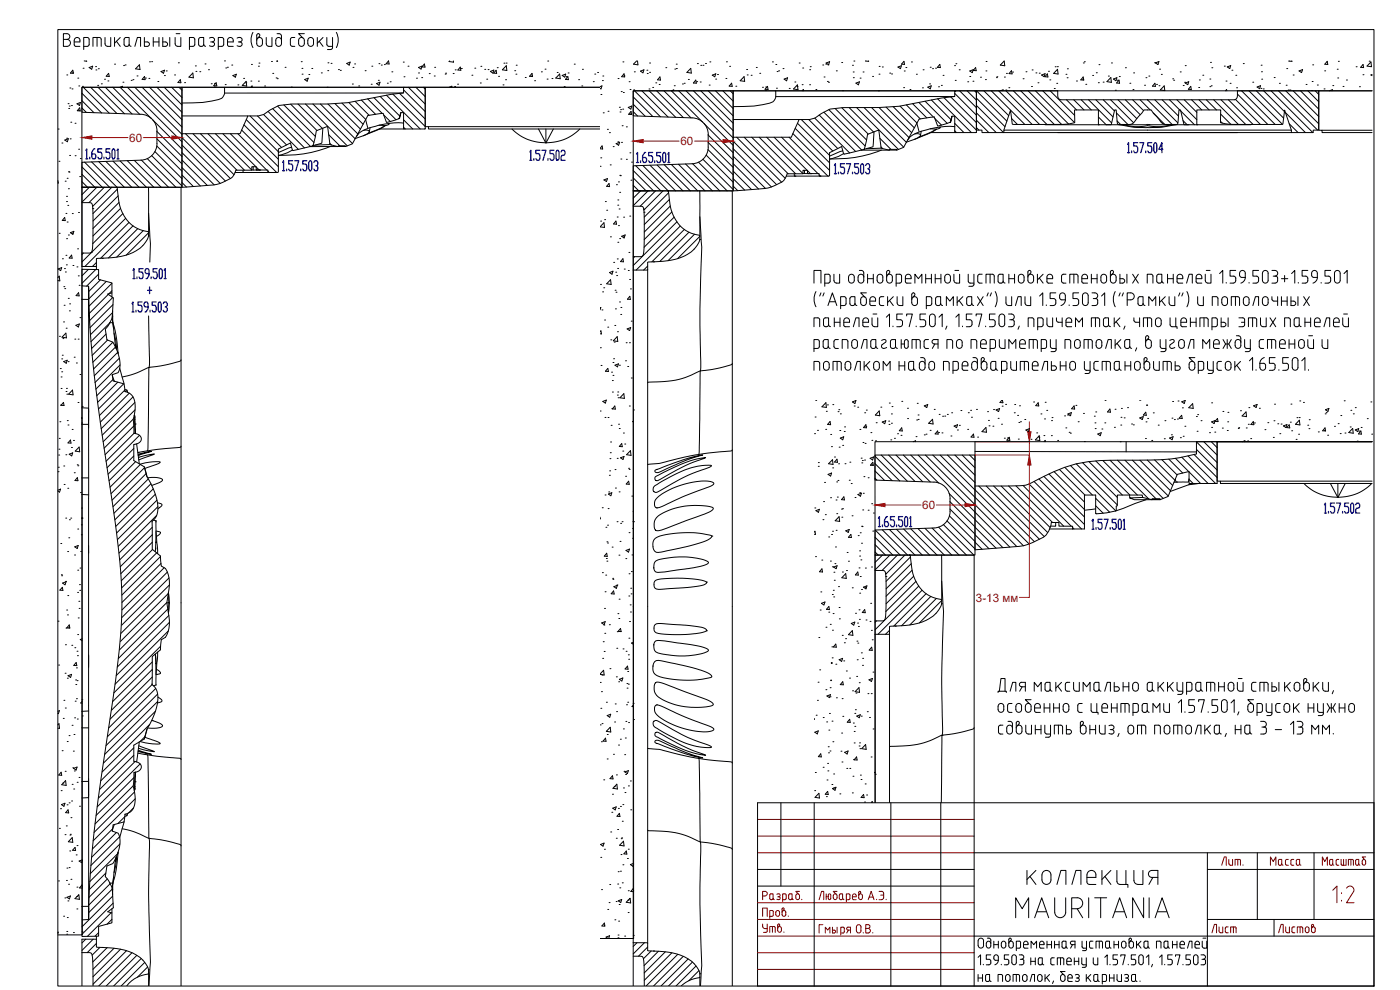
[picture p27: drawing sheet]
<svg xmlns="http://www.w3.org/2000/svg" width="420mm" height="297mm" viewBox="0 0 420 297" stroke-linecap="round" stroke-linejoin="round" font-family="sans-serif">
<defs><g id="words">
<g font-size="5.7" fill="#720000">
<text x="365.5" y="260.7">Лит.</text>
<text x="379.9" y="260.7">Масса</text>
<text x="395.5" y="260.7">Масштаб</text>
<text x="227.5" y="280.8">Утв.</text>
</g>
<g font-size="5.7">
<text x="362.7" y="281.2">Лист</text>
<text x="382.4" y="281.2">Листов</text>
</g>
<g font-size="3.5" fill="#f00">
<text x="38.8" y="42.5">60</text>
<text x="204.2" y="43.6">60</text>
<text x="276.8" y="152.8">60</text>
<text x="292.9" y="180.5">3-13 мм</text>
</g>
</g></defs>
<g fill="none" stroke="#000" stroke-width=".3">
<path d="M17.4 8.9h394.9v287h-394.9zM19 10.1h1.1a.86 .86 0 0 1 .9 .9 .86 .86 0 0 1-.9 .8 1.05 1.05 0 0 1 1 1.1 1.05 1.05 0 0 1-1 1h-1.1zM19 11.8h1.1M22.3 12.6h1.7a.9 .9 0 0 0-.6-1.3 .9 .9 0 0 0-1.1 .8l.1 1.6 .4 .2h1.2M25.3 18.3h.7M26.8 11.8l-.1 1.8-.5 .3h-1.1M26.8 11.8l-.3-.5-1.4-.1v3.7M28.7 20h.1M29.1 11.2v2.7M30.4 11.8l-.6-.6h-1.9v2.7M30.4 11.8v2.1M31.5 11.2l.1 2.2 .4 .4 1.2 .1v-2.7"/>
<path d="M34.4 19.2h.1M34.4 11.2v2.7M34.9 12.4l1.2 1.5M36.1 11.2l-1.7 1.8M37.1 19.7h.1M37.2 11.8v1.5M37.3 11.8l.2-.5 1.3-.1v2.1M37.3 13.3a.78 .78 0 0 0 .7 .6 .78 .78 0 0 0 .8-.6M37.5 19.5h.1M38.8 13.3l.5 .6M40.5 13.9l.7-2.7h1v2.7M41.8 19.4l.2 1.5-1.3-.3z"/>
<path d="M43.3 11.2v2.7h.9a.67 .67 0 0 0 .7-.7 .67 .67 0 0 0-.7-.6h-.9M44.9 18.5h.1M45.5 18.5h.1M46 12.6h1.7M46 11.2v2.7M47.7 11.2v2.7M48.9 11.2v2.7h.7a.67 .67 0 0 0 .7-.7 .67 .67 0 0 0-.7-.6h-.7M50.9 11.2v2.7M52.6 11.2v2M52.9 10.1h1.1M53.5 18.8h.1M54.3 11.2v2.7l-1.3-.1-.4-.7"/>
<path d="M58.5 11.8l-.1 1.8-.5 .3h-1M58.5 11.8l-.3-.5-1.3-.1v3.7M58.6 19.8h.1M59.6 11.8v1.5M59.6 11.8l.3-.5 1.2-.1v2.1M59.6 13.3a.78 .78 0 0 0 .8 .6 .78 .78 0 0 0 .7-.6M61.2 13.3l.5 .6M61.5 19.2h.1M62.8 11.4a.83 .83 0 0 1 1.2-.1 .83 .83 0 0 1 .2 1.1l-.5 .2M63.2 12.6h.5M63.7 12.6a.73 .73 0 0 1 .6 1 .73 .73 0 0 1-1.2 .2l-.3-.1M67.1 11.8v1.8l-.5 .3h-1.1"/>
<path d="M67.1 11.8l-.2-.5-1.4-.1v3.7M67.4 18.3h.1M68.3 12.6h1.7a.91 .91 0 0 0-.6-1.3 .91 .91 0 0 0-1.1 .8v1.6l.5 .2h1.2M69.6 19.5h.1M71.1 11.4a.82 .82 0 0 1 1.2-.1 .82 .82 0 0 1 .2 1.1l-.5 .2a.72 .72 0 0 1 .6 1 .72 .72 0 0 1-1.2 .2l-.3-.1M71.5 12.6h.5M75.5 19.3h.1M75.9 9.7l-.6 2 .1 1.3 .5 1.3M77.5 10.1l.5 .5-.7 .8M77.5 10.1l-.5 .5v2.5a.86 .86 0 0 0 .9 .8 .86 .86 0 0 0 .9-.8v-1a.86 .86 0 0 0-.9-.9 .86 .86 0 0 0-.9 .9M77.6 19.9h.1M77.7 18.9h.1"/>
<path d="M79.9 11.2l.1 2.2 .4 .4 1.2 .1v-2.7M81.5 18.4h.1M83 18.4h.1M83.1 18.3h.1M83.1 10.1a1.03 1.03 0 0 1 1.3 .5l.1 2.5a.86 .86 0 0 1-.9 .8 .86 .86 0 0 1-.8-.8v-1a.86 .86 0 0 1 .8-.9 .86 .86 0 0 1 .9 .9M87.1 11.8v1.5M87.2 13.3l.2 .5 1.1 .1M88.5 11.2l-1.1 .1-.2 .5M89.9 11.5a.86 .86 0 0 1 .9-.2 .86 .86 0 0 1 .5 .8v1a.86 .86 0 0 1-.8 .8 .86 .86 0 0 1-.9-.8v-1zM90.4 18.5h.1M91.3 10.1h-1.7l1.2 1.3M92.6 11.5a.86 .86 0 0 1 1-.2 .86 .86 0 0 1 .5 .8v1a.87 .87 0 0 1-.9 .8 .87 .87 0 0 1-.8-.8z"/>
<path d="M95.2 11.2v2.7M95.8 12.4l1.1 1.5M96.9 11.2l-1.7 1.8M98.1 11.2v2.1M98.1 13.3l.3 .5 1.4 .1M98.4 18.8h.1M99.4 19h.1M99.8 14.3l-.3 .5-1.2 .1M99.8 11.2v3.1M100.9 9.7l.6 2-.1 1.3-.5 1.3M104.1 19l1-.4-.3 .9zM106.4 19.2h.1"/>
<path d="M111.6 19.9h.1M113.7 19.1h.1M114.4 19.5h.1M115.4 19.4h.1M116.6 18.3l.2 .9-.9-.1zM121 18.6h.1M122.4 19.9h.1M127.4 19.2l.2 .9h-1zM135 18.3l-.2 .2 1.3 .2v-.4M144.3 19.9h.1M151.2 19h.1M151.9 18.9h.1"/>
<path d="M152 19.7l.1 1.5-1.3-.3zM154.9 19.6h.1M164.4 18.3h.1M172.3 19.2h.1M186.9 18.6h.1M191.1 18.3l-1 .9 1.4 .3-.2-1.2M194.9 18.9h.1M202.9 19.2h.1M209.3 19.1h.1M210.3 19.6h.1M211 19.6h.1M211.7 19.1h.1"/>
<path d="M213 18.6h.1M218 18.5h.1M219 19.9h.1M231.8 18.6h.1M232.8 19.4h.1M239.8 18.9h.1M246.9 19.5h.1M247.8 19.2h.1M247.9 18.9l1.1-.4-.3 .9zM248.5 19.5h.1M252.6 18.8h.1M255.8 19.6h.1"/>
<path d="M256.3 18.3h.1M259.8 18.3h.1M260.7 18.3h-.9M263.8 19.9h.1M271.3 18.4l.2 .9-.9-.1zM273.5 18.6h.1M282 19.3l.2 1-.9-.1zM286.5 19.7h.1M286.9 19.1h.1M295.9 18.4h.1M301.4 18.3l.1 1.4-1.3-.2zM325.1 18.9h.1"/>
<path d="M325.4 18.5h.1M329.8 19.4h.1M333.6 18.9h.1M346.5 18.8h.1M346.8 18.9l1-.4-.3 .9zM355.7 19.7h.1M363.3 18.7h.1M367.4 19.8h.1M373.1 19.1h.1M378.5 19.6h.1M386.9 18.3h.8M394 19.5h.1"/>
<path d="M398.3 18.4l.2 1-.9-.1zM401.7 18.4h.1M409.1 19.4l.1 .9-.9-.1zM410.9 18.4h.1M411.4 18.6l.2 1.4-1.3-.2zM17.4 38.7h.1M20 22.5h.1M20.4 31.1h.1M20.6 32.5h.1M20.8 31.8h.1M21 26.4h.1M21.3 36.7h.1"/>
<path d="M21.4 31.7h.1M21.6 26.7h.1M21.8 21.7h.1M21.8 21.1l.2 .9-.9-.1zM22.5 37h.1M23.1 31.1l1.1-.4-.3 1zM23.3 23.4h.1M23.6 33.1h.1M23.6 25.8h.1M23.9 32.3l.2 1-.9-.1zM24.6 32.4l1.3 1.3M24.6 30.2l3.6 3.6"/>
<path d="M24.6 28l5.9 5.9M24.7 25.9h.1M24.9 20.5h.1M25 26.2l7.8 7.8M26.8 20.3l1-.4-.3 .9zM27.2 26.2l7.9 7.8M28.8 21h.1M29.3 25.6h.1M29.4 26.2l8 7.9M29.5 20.6h.1M30.4 25.2h.1M31.4 23.8h.1"/>
<path d="M31.6 26.2l8 8M32.4 24.3h.1M32.6 22l.2 1-.9-.1zM33.8 26.2l8.1 8.1M36.7 26.2l.1-.3-.8 .3 9.4 9.4M36.9 24.7h.1M38.2 26.2l16.4 16.3M39.4 24.1h.1M39.9 23.9h.1M40.5 26.2l14.1 14.1M41.1 22.8h.1M42.3 34.3l-17.7-.6v-7.5h30v30h-30v-7.5l17.7-.6"/>
<path d="M42.3 34.3a5 5 0 0 1 4.8 5 9.5 9.5 0 0 1-.6 6.2 5 5 0 0 1-4.2 2.6M42.7 26.2l11.9 11.9M43.4 23l.1 .9-.8-.1zM43.6 23.4h.1M44.7 23.5h.1M44.9 26.2l9.7 9.7M45.8 35.9l8.8 8.8M47.1 39.4l7.5 7.6M47.1 26.2l7.5 7.5M47.4 24.5h.1M48.3 21.5l1.1-.4-.3 .9zM49.3 26.2l5.3 5.3"/>
<path d="M49.3 22.7h.1M49.9 21.3h.1M51.5 26.2l3.1 3.1M52.4 22.5h.1M53.7 26.2l.9 .9M54.1 23.9l.2 .9h-.9zM54.6 34.8h19.8l-2.3 5.3h-17.5M55.4 24.8h.1M57.9 21.9l.1 1.5-1.3-.3zM58.8 21.4h.1M60 21.5h.1M62.6 20.9h.1"/>
<path d="M63.4 25.1h.1M64.3 26.1h.1M64.4 25h.1M64.9 24.8l.2 1-.9-.1zM67.2 26.2l.2 .2a3.2 3.2 0 0 1-.5 2.7l-.4 .4a30 30 0 0 1-11.9 1.4M67.6 25.4h.1M67.8 20.4h.1M68.2 20.2h.1M69.9 22.7l1-.4-.3 .9zM71.4 25.5h.1M72.5 39l11 11M73.1 23.5h.1"/>
<path d="M73.2 37.5l10.3 10.3M73.8 24.9h.1M73.9 24.4l.1 1.4-1.3-.2zM73.9 35.9l9.6 9.6M75 34.8l9.5 9.4M75.3 24.3h.1M75.3 26.2l.3-.4 .1 .4M77.3 34.8l8.7 8.7M77.5 24.3h.1M79.1 34.4l10.5 10.4M79.4 25.8h.1M80.4 33.4l11 11"/>
<path d="M81.8 32.6l11.4 11.3M81.9 22h.1M82.9 23.4h.1M83.2 23.6h.1M83.3 31.8l10.9 10.9M85.2 31.5l9.4 9.4M85.6 20.2h.1M87.2 31.2l7.9 8M87.4 26.1h.1M89.4 31.2l7.4 7.3M90.6 20.5h.1M90.7 22.3h.1"/>
<path d="M91.4 23.9l1.1-.4-.3 .9zM91.7 31.2l12.5 12.6M92.7 22.4h.1M93.6 20.5h.1M93.9 31.2l11.9 11.9M96.2 31.2l10.4 10.4M96.4 21.9h.1M96.9 38.5l-.4 4.5-2.7 .8 .8-2.5 .3-2.1 3.4-1.3 .7 5.5 2.3 .6 .3-.3h1.9l.2 .2 2-.7 .9-1.6 7.4-2.9M98.2 26.2h.1M98.4 21.2h.1M98.4 31.2l9 9M100.5 31.1l7.7 7.6"/>
<path d="M101.6 20.9h.1M102.1 21.1h.1M102.6 30.9l6.4 6.4M104.7 30.8l5.1 5M105.7 25.2h.1M105.9 20.2h.1M106.6 30.4l4.2 4.2M107.7 25.8h.1M108.5 30l4.2 4.3M109.1 39.1h.1a1.49 1.49 0 0 1 1.6 .3 1.3 1.3 0 0 1-1.1 1l-.7 .3M109.6 21.2h.1M109.7 35.9l.7 2.5"/>
<path d="M110.3 29.7l4.4 4.3M111.1 38.3l-.3 1.3M111.4 25.3h.1M112.2 29.3l6.7 6.6M113 25.1l1-.4-.3 .9zM113.5 24.1h.1M113.7 37.6l2 .1M114 38.7h7.3M114.1 28.9l5.9 5.9M115.1 34.5l2 2M115.5 37.7l-1.3 .8-3.9 1.6M116 28.6l10.1 10.1"/>
<path d="M116.2 25h.1M116.6 37.1l.1 .1-.2 .2-.8 .3-1.7 1M116.8 37l-.1 .2M117.1 24.5h.1M117.6 21.6h.1M117.9 28.2l9.7 9.8M119.7 35.6l.6-1.8-.5 1.8-3.8 1.1-1-2.7-4.6 .7-3.8 6.9M119.7 35.6h.1M119.9 28l7.7 7.7M120.3 33.8h.8l.1 4.9h6.4v-12.5h-6.3l-.2 1.7-3.8 .4-12.9 2.5-6.1 .4h-10.7l-3.9 .5-2.7 1.3-1.8 1.3-1.6 .5h-3.2M121 27.9h-53.6M121.1 36.9a25.8 25.8 0 0 0-12.6 2.5l-1.2 1"/>
<path d="M121.1 27l6.5 6.5M121.1 35.9l2.8 2.8M121.1 38.2l.5 .5M121.2 23h.1M121.3 26.2h-66.7v30l6.6-.5a13.2 13.2 0 0 0 8.6-2.6l1-2h4.8v-1.1h1.3l.1 1M122.6 26.2l5 5M124.8 26.2l2.8 2.8M125 23.5h.1M125.6 21.9h.1M125.6 20.2l1.1-.4-.3 .9zM126.6 23.3h.1M127.1 26.2l.5 .5"/>
<path d="M127.6 38.6l.1 .1M128.6 38h51.4M128.8 22.1h.1M130.3 22.8h.1M130.5 20.2h.1M133.6 22.2h.1M133.7 22h.1M134.8 26.2l.8-.3-.1 .3M136 22.1h.1M136.4 26h.1M136.6 21h.1M137.3 25.3h.1"/>
<path d="M138.1 20.1l.2 1-.9-.1zM138.5 20.5h.1M141.6 22.6h.1M142.5 20.5h.1M144.1 24.9h.1M145.5 20.8h.1M146.1 23.8h.1M146.5 20.9h.1M147.2 21.4l1-.4-.3 .9zM148.9 21.1l.2 .9-.9-.1zM149.2 20.3h.1M149.6 22.9h.1"/>
<path d="M151 25.5h.1M151.7 23.9h.1M153.7 38.7a14 14 0 0 0 10.1 4.2M154.5 21.2h.1M154.8 22.3h.1M157.6 23.2h.1M159.5 22.8h.1M159.7 22l.1 1-.9-.1zM160.4 24.2h.1M161.6 38.7l2.2 4.2 2.3-4.2M162.5 21.6h.1M163.6 20.8h.1"/>
<path d="M163.8 38.7v4.2a14 14 0 0 0 10.2-4.2M164.2 23.7h.1M165.7 23.6h.1M167.2 21.7h.1M168 22.2l.1 1.4-1.3-.2zM168.7 22.6l1.1-.4-.3 .9zM169.3 26h.1M169.9 23h.1M170.4 23l.2 .9-.9-.1zM170.5 21.9h.1M173.7 23.9h.1M174.6 25.8h.1"/>
<path d="M174.8 20.8h.1M178.1 24.5h.1M178.5 22.2h.1M179.3 21.7h.1M180 38.7h-51.4v-.7h-1v-11.8h52.4h-155.4l.1 254.3h-7.3M180.1 26l.6-.2-.3 .9-.3-.2M180.3 28.3h.1M180.8 24.2h.1M180.9 22.8h.1M181 33.9h.1M182.3 38.8h.1M182.5 33.4h.1"/>
<path d="M182.9 39.8h.1M185.5 23.6h.1M185.9 32.2h.1M186.1 33.6h.1M186.2 32.9h.1M186.4 27.5h.1M186.7 37.7h.1M186.9 32.8h.1M187.1 27.8h.1M187.2 22.8h.1M187.3 22.1l.2 1-.9-.1zM188 38.1h.1"/>
<path d="M188.6 32.2l1-.4-.3 .9zM188.8 24.5h.1M189 34.2h.1M189.1 26.8h.1M189.4 33.4l.1 1-.8-.1zM190 33.5l1.3 1.3M190 31.3l3.6 3.6M190 29.1l5.9 5.9M190.2 27h.1M190.4 21.6h.1M190.4 27.2l7.8 7.8M192.2 21.3l1.1-.4-.3 1z"/>
<path d="M192.6 27.2l7.9 7.9M194.1 21.1h.1M194.2 22.1h.1M194.8 26.7h.1M194.8 27.2l8 8M194.9 21.7h.1M195.9 26.2h.1M196.8 24.9h.1M197.1 27.2l8 8.1M197.8 25.3h.1M198.1 23.1l.1 .9-.9-.1zM199.3 27.2l8.1 8.2"/>
<path d="M199.8 20.3h.1M202.1 27.2l.1-.2-.7 .2 9.4 9.5M202.4 25.7h.1M202.5 20.7h.1M203 20.6h.1M203.7 27.2l16.3 16.4M204.8 25.2h.1M205.3 25h.1M205.9 27.2l14.1 14.2M206.6 23.8h.1M207.3 20.5l.2 1.4-1.4-.2zM207.7 35.4l-17.7-.6v-7.6h30v30.1h-30v-7.6l17.7-.6"/>
<path d="M207.7 35.4a5 5 0 0 1 4.8 5 9.5 9.5 0 0 1-.6 6.2 5 5 0 0 1-4.2 2.5M208.1 27.2l11.9 12M208.8 24l.2 1-.9-.1zM209.1 24.5h.1M210.1 24.6h.1M210.3 27.2l9.7 9.8M211.2 37l8.8 8.8M212.5 27.2l7.5 7.6M212.8 25.5h.1M213.8 22.5l1-.4-.3 .9zM214.7 27.2l5.3 5.4M214.8 23.7h.1"/>
<path d="M215.3 22.4h.1M216.9 27.2l3.1 3.1M217.8 23.5h.1M219.2 27.2l.8 .9M219.6 25l.2 .9-1-.1zM220 35.9h19.8l-2.3 5.3h-17.5M220.8 25.9h.1M223.3 23l.2 1.4-1.4-.2zM224.1 20.9h.1M224.2 22.5h.1M225.4 22.6h.1M227 20.2h.1"/>
<path d="M228 22h.1M228.8 26.2h.1M229.7 27.2h.1M229.8 26.1h.1M230.3 25.9l.2 .9h-.9zM232.7 27.3l.1 .1a3.2 3.2 0 0 1-.5 2.7l-.3 .5a24.6 24.6 0 0 1-8.8 1.3l-3.2 .1M233 26.5h.1M233.2 21.5h.1M233.7 21.3h.1M235 20.6h.1M235.3 23.7l1.1-.4-.3 .9zM236.9 26.5h.1"/>
<path d="M238.5 24.6h.1M238.7 38.5l10.3 10.4M239.2 25.9h.1M239.3 25.5l.2 1.4-1.4-.2zM239.3 37l9.7 9.6M240.5 35.9l9.4 9.4M240.7 25.4h.1M240.7 27.2l.4-.4 .1 .4M240.9 20.4h.1M242.7 35.9l8.7 8.7M243 25.4h.1M243 20.9h.1"/>
<path d="M243.2 20h.1M244.5 35.4l10.5 10.5M244.9 26.9h.1M245.9 34.5l10.9 11M247.2 33.7l11.4 11.3M247.3 23.1h.1M248.3 24.4h.1M248.6 24.7h.1M248.8 32.9l10.8 10.9M250.6 32.6l9.5 9.4M251 21.3h.1M252.6 32.3l8 7.9"/>
<path d="M252.9 27.2h.1M254.8 32.3l7.4 7.3M256.1 21.6h.1M256.1 23.3h.1M256.9 24.9l1-.4-.3 .9zM257.1 32.3l12.5 12.5M258.1 23.4h.1M259 21.6h.1M259.3 32.3l11.9 11.9M261.6 32.3l10.4 10.4M261.9 22.9h.1M262.3 39.6l-.3 4.5-2.8 .7 .5-1.1 .7-3.4 3.3-1.3 .7 5.4 2.4 .6 .2-.2h2l.2 .2 1.9-.8 .9-1.5 7.4-2.9"/>
<path d="M263.6 27.2h.1M263.8 22.3h.1M263.8 32.3l9 9M264.8 20.1h.1M265.9 32.1l7.7 7.7M267 21.9h.1M267.6 22.2h.1M268 32l6.4 6.4M269.5 20.1l1-.4-.3 .9zM270.1 31.8l5.1 5.1M271.2 26.3h.1M271.4 21.3h.1"/>
<path d="M271.9 20.3h.1M272 31.5l4.2 4.2M273.1 26.9h.1M273.9 31.1l4.2 4.3M275 22.3h.1M275.2 37l.6 2.5M275.8 30.7l4.3 4.4M275.8 35.7l4.6-.6 1 2.7 3.8-1.2 .5-1.7-.5 1.8M275.8 35.7l-3.8 7M276.5 39.4l-.3 1.3M276.8 26.4h.1M277 20.9h.1"/>
<path d="M277.6 30.4l6.7 6.6M278.4 26.1l1.1-.4-.3 1zM279 25.2h.1M279.2 20.2h.1M279.2 38.7h1.9M279.4 39.8h7.3M279.5 30l5.9 5.9M279.9 20.6h.1M280.5 35.5l2.1 2M280.8 20.5h.1M280.9 38.8l-1.3 .7-3.8 1.7M281.4 29.6l10.1 10.2"/>
<path d="M281.7 26h.1M282 38.1l.2 .2-.2 .2-.9 .2-1.7 1.1M282.2 38.1v.2M282.5 25.6h.1M283 22.6h.1M283.3 29.3l9.7 9.7M285.2 36.7h.1M285.3 29.1l7.7 7.7M286.4 29h-53.6M286.5 27.4l.2-.2 6.3 .1v12.4h-6.4l-.1-4.8h-.8M286.5 27.4v1.6l-3.8 .4-12.8 2.5-6.2 .4h-10.7l-3.9 .4-2.6 1.4-1.9 1.3-1.6 .5h-3.2M286.5 27.4h.1"/>
<path d="M286.5 38a26 26 0 0 0-12.6 2.5l-1.2 1M286.5 28l6.5 6.6M286.5 37l2.8 2.8M286.5 39.3l.5 .5M286.7 24.1h.1M286.7 27.2h-66.7v30.1l6.6-.5a13.5 13.5 0 0 0 8.6-2.6l1-2.1h4.8v-1h1.3l.1 1M287.9 20.9h.1M288 27.2l5 5.1M290.2 27.2l2.8 2.8M290.4 24.5h.1M291 23h.1M291 21.3l1.1-.4-.3 .9z"/>
<path d="M292 24.4h.1M292.5 27.2l.5 .6M292.8 20.3l.2 .9-.9-.1zM293 27.2v11.8h1.6l.2 .8h6.4l.1-.8h86.3v.8h6.4M293 27.2h24.4v1.6a1.11 1.11 0 0 0 1 1.1h52a1.11 1.11 0 0 0 1-1.1v-1.6h24.4v11.8h-1.6l-.2 .8M293 31.6l8.2 8.2h86.5M293 39.6l.1 .1M293 29.4l8.6 8.6M293 33.9l6 5.9M293 36.1l3.8 3.7M293 38.3l.8 .7M293.1 27.2l9.1 9.2"/>
<path d="M294.3 23.2h.1M295.3 27.2l7.4 7.5M295.7 23.9h.1M295.9 21.3h.1M297.5 27.2l10.1 10.1M299 23.3h.1M299.2 23h.1M299.7 27.2l10.1 10.1M300.2 27.2l.9-.2-.2 .2M301.4 23.1h.1M301.9 27h.1M301.9 27.2l10.1 10.1"/>
<path d="M302 22h.1M302.8 26.3h.1M303.6 21.2l.1 1-.9-.1zM303.6 35.6l1.8 1.7M303.9 21.6h.1M304.1 27.2l10.1 10.1M306.3 27.2l10.1 10.1M307 23.6h.1M307.9 21.5h.1M308.5 27.2l10.1 10.1M309.6 26h.1M309.8 21h.1"/>
<path d="M310.7 27.2l10 10M310.9 21.9h.1M311.5 24.8h.1M311.9 22h.1M312.6 22.5l1-.4-.2 .9zM312.9 27.2l9.6 9.6M313.5 37.3l19.9 .1 1.1-4.4h.5l.5 4.3h3.6a2.3 2.3 0 0 0 1.9-1.5l2.3-2.8h2.2l1.6 2a5.2 5.2 0 0 0 2.2 2.3h4l.3-.9 .2-3.4h.5l1.1 4.4h19.9M314.3 22.2l.2 .9-.9-.1zM314.7 21.4h.1M315.1 24h.1M315.2 27.2l7.3 7.4M316.4 26.6h.1"/>
<path d="M316.7 20h.1M317.1 25h.1M317.3 20h.1M317.4 20.8l.1 1.4-1.3-.2zM317.4 27.2v.1M319.9 22.3h.1M320.1 29.9l3 3.1M320.3 23.3h.1M320.3 20.6h.1M322.3 29.9l3 3.1M323.1 24.3h.1M324.5 29.9l3 3.1"/>
<path d="M324.9 23.9h.1M325.1 23.1l.1 .9h-.8zM325.9 25.3h.1M326.7 29.9l6.9 7M327.9 22.6h.1M328.9 29.9l5.1 5.2M329 21.8h.1M329.6 24.8h.1M329.6 37.4v-4.4h-7.1v3.8l-2.8 .5h-5.7h-10.1l-.6-4.3-2 6M329.6 37.4h.1M329.6 35.1l2.4 2.3h12.8M329.6 37.3l.2 .1"/>
<path d="M331.1 24.6h.1M331.1 29.9l3.4 3.4M332.6 22.8h.1M333.3 29.9l6.9 6.9M333.4 23.3l.1 1.4-1.3-.2zM334.2 23.7l1-.4-.3 .9zM334.7 27.1h.1M335.1 33.9l3.4 3.4M335.2 36.3l1.1 1M335.3 24.1h.1M335.5 29.9l5.7 5.7M335.8 37.4a45.6 45.6 0 0 0 17.2 0"/>
<path d="M335.8 24l.2 1-.9-.1zM335.9 23h.1M337.1 37.4l3 .6h2.2a10.2 10.2 0 0 1 4.8 0h1.6l3-.6M337.7 29.9l4.5 4.5M337.8 20.3h.1M339.1 25h.1M339.9 29.9l3.3 3.3M340 26.9h.1M340.2 21.9h.1M342.2 29.9l3 3.1M343.5 25.6h.1M343.9 23.3h.1"/>
<path d="M344.4 29.9l7.4 7.4M344.8 22.8h.1M344.8 37.4h12M344.8 37.4h.1M346.1 33.9l3.4 3.4M346.6 29.9l6.9 7M346.6 25l.2 .9h-.9zM347.1 25.3h.1M347.8 25.7h.1M348 20.8h.1M348.5 22.3h.1M348.8 29.9l4.9 4.9"/>
<path d="M349.4 25.8l.2 1.4-1.4-.2zM351 29.9l3 3.1M351.9 23.7h.1M352.2 24.1h.1M353.2 29.9l6 6M354.2 21.6h.1M354.4 33.3l4.1 4.1M355 36.2l1.3 1.2M355.1 25.7h.1M355.4 29.9l3.8 3.8M355.5 24.7h.1M355.7 24.9l1.1-.4-.3 .9z"/>
<path d="M357.4 25.9l.1 1-.9-.1zM357.6 29.9l3.1 3.1M359.2 37.4v-4.4h7.2v3.8l2.7 .5h5.7h10.1l.6-4.3 2.1 6M359.2 37.4h.1M359.7 26.3h.1M359.8 29.9l3.1 3.1M359.9 24h.1M361 22.6h.1M362 29.9l3.1 3.1M363.1 23.7h.1M363.1 26h.1M363.5 25.7h.1"/>
<path d="M363.7 20.3h.1M364.3 29.9l7.3 7.4M366.3 36.4l.5 .5M366.3 34.2l3.1 3.1M366.5 29.9l7.4 7.4M367.8 27.2l.3-.3 .1 .3M367.9 24.3h.1M368.3 20.1l1.1-.4-.3 .9zM368.7 29.9l7.4 7.4M369.2 25h.1M369.7 21.1h.1M370.8 29.9l7.5 7.4"/>
<path d="M370.9 22.6h.1M371.1 26.3h.1M371.4 28.2l9.1 9.1M372.6 27.2l10.1 10.1M374.8 27.2l10.1 10.1M375.3 37.4h.1M375.3 37.3v.1M376 24.7h.1M377 27.2l8.2 8.3M377.3 26.1l1-.4-.3 .9zM378.4 26.5h.1M378.6 21.5h.1"/>
<path d="M378.7 23.8h.1M379.1 26.7h.1M379.2 27.2l6.3 6.3M381.5 27.2l12.5 12.6M382.4 23.3h.1M383.7 27.2l11.7 11.8M384 25h.1M385.8 33.8l6 6M385.9 27.2l9.9 10M386 25.6h.1M386.2 20.6h.1M386.6 27h.1"/>
<path d="M386.9 37.1l2.7 2.7M387.1 27h.1M388.1 22.5h.1M388.1 27.2l7.7 7.8M389.9 21.3l1-.4-.3 .9zM390.3 27.2l5.5 5.6M392 25.3h.1M392.5 27.2l3.3 3.3M393.6 27.2h.1M393.8 24.5h.1M394.7 27.2l1.1 1.1M395.4 25.5h.1"/>
<path d="M396.8 39.1h15M397.4 26.7h.1M397.6 21.3h.1M399 27.2l.9-.3-.1 .3M400 25.7h.1M401.3 20.8h.1M401.5 23.4h.1M403.1 25.9h.1M404.1 24h.1M407 20h.1M408 26h.1M409 22.4h.1"/>
<path d="M411.8 39.8h-15v-.7h-1v-11.9h16h-221.8l.2 254.4h-10.1M411.8 22.3l-.4 .2 .4 .2M17.4 54.2v.7M17.7 48.4h.1M18.6 42.9h.1M19.5 42l1-.4-.3 .9zM19.6 54.4h.1M20 58.9h.1M20 41.5h.1M20.2 53.5h.1M20.5 56.6h.1M20.6 51.5h.1"/>
<path d="M20.7 51.6h.1M20.9 46.6h.1M21.1 41.7h.1M22.5 46.7h.1M23.6 44.8h.1M23.9 53h.1M24.1 47.6h.1M24.6 54.5l1.7 1.7M24.6 52.3l3.9 3.9M24.6 50.1l6.1 6.1M25.4 48.6l7.5 7.6M26.8 56.2l-2.2 2.2"/>
<path d="M27.5 48.6l7.6 7.6M29.1 56.2l-4.5 4.4M29.6 48.5l7.7 7.7M31.3 56.2l-4.6 4.6M31.8 48.4l7.7 7.8M33.5 56.2l-5.7 5.7M33.9 48.4l7.8 7.8M34.9 56.2h-10.3v23.8h4.2l.1-.2M35.2 56.8l-7.3 7.3M35.5 58.8l-7.6 7.5M36 48.3l7.9 7.9M38.2 48.2l8 8"/>
<path d="M40.3 48.1l8.1 8.1M42.5 48.1l8.1 8.1M44.2 47.6l8.6 8.6M44.6 56.2v13.4M45.5 46.7l9.1 9.1M46.5 45.5l8.1 8.1M47.1 43.8l7.5 7.6M47.1 41.6l7.5 7.6M54.6 41.3l13 13M54.6 43.5l11.5 11.5M54.6 45.8l9.7 9.7M54.6 48l7.6 7.6"/>
<path d="M54.6 50.3l5.5 5.5M54.6 52.5l3.4 3.5M54.6 54.8l1.4 1.3M55.7 40.1l13.5 13.5M57.9 40.1l12.3 12.3M60.2 40.1l10.9 11M62.4 40.1l11 11M64.6 40.1l11 10.9h2.4M66.9 40.1l9.9 9.9M69.1 40.1l10.9 10.9M70.5 51.8h2.7M71.4 40.1l11.6 11.7"/>
<path d="M72.9 51.1l.3 .7M76 50v1M76.9 50.1l.9 .9M77 51h3.4v.6l.3 .2M77 51h.1M78 51h.1M80.4 51.4l.4 .4M80.7 51.8h.1M87.5 44.2l-4 1.6M87.8 45l-1.5 .8-2.8 .9M93.8 43.8l-5.9 1.4-.7-2.3-3.7 1.8v7l-10.3 .1M98.6 40.4l3.4 3.3"/>
<path d="M99 43l.5 .5M99 43.4l-4.5 .1M99.1 44h-6.1M103.7 43.9l-4.6 .1a36.9 36.9 0 0 1-15.4 2.6M107.4 40.2l-.4 .7M180.1 49.9h.1M180.1 44.5l.6-.7 .2 .9-.8-.1M180.3 47.4h.1M181.3 54l1-.4-.3 .9zM182.8 55.1l.1 .9-.8-.1zM183.1 49.5h.1M184 44h.1"/>
<path d="M184.9 43.1l1.1-.4-.3 .9zM185 55.4h.1M185.4 60h.1M185.4 42.6h.1M185.6 54.6h.1M186 57.7h.1M186 52.6h.1M186.2 52.7h.1M186.3 47.7h.1M186.5 42.7h.1M188 47.8h.1M189 45.9h.1"/>
<path d="M189.4 54.1h.1M189.5 48.6h.1M190 55.6l1.7 1.7M190 53.4l3.9 3.9M190 51.2l6.1 6.1M190.8 49.7l7.5 7.6M192.3 57.3l-2.3 2.2M192.9 49.7l7.6 7.6M194.5 57.3l-4.5 4.4M195.1 49.6l7.7 7.7M196.7 57.3l-4.6 4.6M197.2 49.5l7.8 7.8"/>
<path d="M199 57.3l-5.8 5.7M199.3 49.4l7.9 7.9M200.4 57.3h-10.4v23.7M200.7 57.8l-7.3 7.3M200.9 59.8l-7.5 7.6M201.5 49.4l7.9 7.9M203.6 49.3l8 8M205.7 49.2l8.1 8.1M207.9 49.1l8.1 8.2M209.6 48.7l8.6 8.6M210 57.3v13.4M210.9 47.8l9.1 9.1"/>
<path d="M211.9 46.5l8.1 8.2M212.5 44.9l7.5 7.5M212.5 40.5l7.5 7.5M212.5 42.7l7.5 7.5M220 42.4l13.1 13M220 44.6l11.5 11.5M220 46.8l9.7 9.7M220 49.1l7.6 7.6M220 51.3l5.6 5.6M220 53.6l3.5 3.4M220 55.8l1.4 1.4M221.1 41.2l13.5 13.5"/>
<path d="M223.3 41.2l12.3 12.3M225.6 41.2l10.9 10.9M227.8 41.2l11 10.9M230.1 41.2l10.9 10.9h2.4M232.3 41.2l9.9 9.9M234.6 41.2l10.9 10.9M236 52.8h2.6M236.8 41.2l11.7 11.6M238 40.1l11 11M238.4 52.1l.2 .7M238.6 52.8h.1M241.4 51.1v1"/>
<path d="M242.3 51.2l.9 .9M242.4 52.1h3.4v.5l.3 .2M242.4 52.1h.1M243.4 52.1h.1M245.8 52.5l.4 .3M246.1 52.8h.1M252.9 45.3l-3.9 1.5M253.2 46.1l-1.5 .8-2.7 .8M258.4 45h6.1M259.2 44.8l-5.8 1.4-.8-2.2-3.6 1.8-.1 7h-10.3M264.1 41.5l3.3 3.3M264.4 44.1l.5 .5"/>
<path d="M264.5 44.5l-4.6 .1M266.8 45h-2.3a37.6 37.6 0 0 1-15.4 2.7M266.9 45h2.3M272.9 41.3l-.5 .7M274.6 40.2a1.49 1.49 0 0 1 1.6 .3 1.3 1.3 0 0 1-1 1l-.8 .3M17.8 70h.1M18.7 77.6h.1M19.4 65.3l.2 .9-.9-.1zM19.8 64h.1M19.8 76.6h.1M19.9 79.5h.1M20 60.5h.1"/>
<path d="M20 71.6h.1M20.2 66.6h.1M20.3 61.6h.1M20.5 70.5h.1M21.1 69.8l1.1-.4-.3 .9zM21.5 76.5l.2 1-.9-.1zM21.7 70h.1M21.7 64.1h.1M21.9 79.7h.1M23.3 74.7h.1M23.6 63.8h.1M24.6 60.8h.9a2.23 2.23 0 0 1 2.1 .4l.3 1.4"/>
<path d="M25 75.9l-.4 .5M27.4 75.8h.1M27.4 75.8l-2.8 .1M27.9 62.6h.1M27.9 62.6l-.1 10.7-.2 2.1-.2 .4M28.9 78.8l-1.2 1.2M30.7 77.5l-1.7 .1-.1 3.2M30.7 77.5h.1M35.7 60.8l-7.8 7.8M36.2 62.5l-8.3 8.3M36.9 64.1l-9.1 9M37.7 65.5l-13.1 13.1"/>
<path d="M38.7 66.7l-13.2 13.3M39.9 67.8l-9.7 9.7M41.3 68.6l-8.7 8.8M43 69.2l-8 7.9M44.6 70.8v-.7a.42 .42 0 0 0 0-.4 .42 .42 0 0 0-.4-.2 10.5 10.5 0 0 1-8.7-10.3l-.4-3h-.2h19.4v239.6M44.6 70.8h.1M44.6 70.8a7.4 7.4 0 0 1-3.8 4.5l-.5 .3a20.9 20.9 0 0 1-9.6 1.9M44.6 64l.3 5.6a45.3 45.3 0 0 1 .1 9M44.6 69.8l-6.7 6.7M180.3 66.3h.1M181.3 66.8l.1 1.4-1.3-.1zM181.5 65.9h.1"/>
<path d="M181.7 60.5h.1M182.1 63.1h.1M183.2 71.1h.1M184.2 78.7h.1M184.8 66.3l.2 1-.9-.1zM185.2 65.1h.1M185.3 77.7h.1M185.4 61.6h.1M185.4 72.7h.1M185.6 67.7h.1M185.8 62.7h.1M186 71.6h.1"/>
<path d="M186.6 70.9l1-.4-.3 .9zM186.9 77.6l.2 1-.9-.1zM187.1 71.1h.1M187.2 65.2h.1M188.7 75.7h.1M189 64.8h.1M190 61.9h.9a2.23 2.23 0 0 1 2.2 .3l.1 .6M190.5 77l-.5 .4M193.2 62.8h.1M193.2 62.8l.1 .9M193.3 63.7h.1M193.3 63.7v10.7l-.5 2.4a4.1 4.1 0 0 1-2.8 .2"/>
<path d="M194.4 79.8l-1.2 1.2M196.2 78.6h-1.6l-.2 .2v206.3l1.8 .3M196.2 78.6h.1M201.2 61.8l-7.8 7.8M201.6 63.6l-8.3 8.3M202.3 65.2l-9 9M203.2 66.6l-13.2 13.1M204.2 67.8l-13.3 13.2M205.4 68.8l-9.8 9.8M206.8 69.7l-8.8 8.8M208.4 70.3l-7.9 7.9M210 71.9v-.7a.43 .43 0 0 0 .1-.4 .43 .43 0 0 0-.4-.3 10.8 10.8 0 0 1-8.8-11l-.3-2.2h-.2h19.4v238.5"/>
<path d="M210 71.9h.1M210 71.9a7.4 7.4 0 0 1-3.8 4.5l-.5 .2a21.6 21.6 0 0 1-9.5 2M210 65.1a144.3 144.3 0 0 1 .2 22.4l-.1 9.9 .2 12.8-.2 1.2-.3 24.1-.2 .9M210 70.9l-6.7 6.7M17.4 83.3l.4-.4 .1 1.4-.5-.1M17.5 80.7l1-.4-.3 .9zM19.1 96.6h.1M19.2 86h.1M19.2 91.6h.1M19.3 80.6h.1M19.4 86.6h.1M19.6 81.6h.1"/>
<path d="M19.8 100l.1 1.4-1.3-.2zM19.9 98.5h.1M20.5 89.5h.1M20.8 93.3h.1M20.9 91.2h.1M22.8 97.6l1-.4-.3 .9zM23.1 80.1h.1M23.5 82.8h.1M23.6 87.8l.1 1-.9-.1zM23.7 85.6h.1M24 95.3h.1M24.6 85.8v4"/>
<path d="M24.6 89.8v32.6M24.6 89.8h2M26.5 80.8l-1.9 2M26.6 86.3v3.3M26.6 85.9l-2-.1v-5l5 .1v2.9l4 1.1v3l-1.3 .3 1.7 1.2-.3 5.7M28.7 80.9l-4.1 4.1M29.6 82.3l-3.6 3.6M30.1 84l-3.5 3.5M31.9 84.4l-5.3 5.3M32.5 88.3l-5.7 5.8M33 96.8l-1.4 1.9 .5 3.2 1.8 .8 .7 1.4a9.2 9.2 0 0 1 .9 7.7l-1.8 .6 .3 1.9 .3 .1M33 96.9l-5.7 5.6"/>
<path d="M33.6 87.9v1.2M33.6 85l-6.9 6.9M33.6 87.2l-.9 .9M33.7 95.1l-.7 1.7M33.7 95.1l.2 1.7M33.7 94.8l.1 1.6M33.8 93.8l-6.7 6.6M33.8 93.2v1.7M33.8 96.3l.1 .5M33.8 89.3l-6.9 6.9M33.9 96.8l.8 7.5M33.9 96.8h-.9"/>
<path d="M33.9 97l.9 3.8 .6 5.1M33.9 96.8l.1 1.4M33.9 91.4l-6.9 6.9M34.2 99.9l.6 2.4 .1 2.3-.3-1.3M44.6 94.8l.3 12.6-.2 2.9M180.1 99.6l.2-.3 .2 .9-.4-.1M180.1 92.3h.2l-.2 .6M180.2 85.3h.1M180.7 93h.1M180.8 87.6h.1M181.2 86.3h.1M181.4 96h.1"/>
<path d="M182.4 98.2h.1M182.9 81.8l1.1-.4-.3 .9zM183.2 83.9l.2 1.5-1.3-.3zM184.5 97.6h.1M184.6 87.1h.1M184.7 92.7h.1M184.8 81.7h.1M184.9 87.7h.1M185.1 82.7h.1M185.3 99.5h.1M185.4 80.5h.1M185.9 90.6h.1"/>
<path d="M186.3 94.3h.1M186.3 92.3h.1M187.3 80.7h.1M188.2 98.7l1.1-.4-.3 .9zM188.6 81.2h.1M189 83.8h.1M189 88.9l.2 .9h-.9zM189.2 86.7h.1M189.4 96.4h.1M190 81v201.9M194.4 80.8l-.1 .2h-4.3M244.3 84.9v-3.8h2.1v3.8"/>
<path d="M244.3 98v-2.6h1.1l.5 .2 .1 2.4M244.9 87.5l-.6 1.9 .1 1.4 .5 1.2M246.4 87.9l-.4 .9M247.3 87.9l-.3 .9M247.7 98h.4M247.7 98l-.6-.5 .1-1.9 .5-.2h1v2.1l-.6 .5M248.5 91.7l1.3-3.8 1.3 3.8M248.7 97.4l.5 .6M249 90.5h1.7M249.1 84.4l-.2 .5h-1.4M249.1 84.4v-1.8l-.5-.3h-1.1v3.6M250.3 82.3l.1 2.2 .4 .4h1.2v-2.6"/>
<path d="M250.4 96.7h1.7M250.4 95.4v2.6M252.1 95.4v2.6M252.3 91.7h1.1l.4-.3 .1-1.8-.3-.5-1.3-.1v3.6M253.2 96.2a.86 .86 0 0 1 .9-.8 .86 .86 0 0 1 .9 .8M253.2 96.2v1.4l.5 .4M253.7 98h1.3M254.9 82.5a.86 .86 0 0 1 1-.2 .86 .86 0 0 1 .5 .8v1a.87 .87 0 0 1-.9 .8 .87 .87 0 0 1-.8-.8zM255 96.2v.5h-1.8M255.1 89.6v1.5M255.1 89.6l.3-.5 1.2-.1v2.1M255.1 91.1a.78 .78 0 0 0 .7 .6 .78 .78 0 0 0 .8-.6"/>
<path d="M256.1 98l.8-2.6h.9v2.6M256.6 91.1l.6 .6M257.5 83.1v1M257.5 83.1a.86 .86 0 0 1 .9-.8 .86 .86 0 0 1 .8 .8M257.9 81.1a1.03 1.03 0 0 1 1.3 .5v.3M258.5 89.3a.86 .86 0 0 1 1-.2 .86 .86 0 0 1 .5 .8v.9a.86 .86 0 0 1-.8 .9 .86 .86 0 0 1-.9-.9v-.9zM259 96.2a.86 .86 0 0 1 .8-.8 .86 .86 0 0 1 .9 .8M259 96.2v1.6l.4 .2h1.3M259.2 81.9v2.2a.86 .86 0 0 1-.8 .8 .86 .86 0 0 1-.9-.8M260 87.9h-1.7l1.2 1.2M260.4 83.6h1.7M260.4 82.3v2.6"/>
<path d="M260.7 96.2v.5h-1.7M261 89.9v1.3M261.1 89.9a.9 .9 0 0 1 1.1-.9 .9 .9 0 0 1 .6 1.3h-1.8M261.1 91.2l.2 .4 1.5 .1M261.7 95.4l.1 2.1 .7 .5M262 94.2h1.1M262.1 82.3v2.6M263.2 83.1v1M263.2 83.1a.86 .86 0 0 1 .9-.8 .86 .86 0 0 1 .9 .8M263.2 84.1a.86 .86 0 0 0 .9 .8 .86 .86 0 0 0 .9-.8M263.4 95.4v2.6h-.9M263.9 89.6v1.5"/>
<path d="M263.9 91.1l.3 .5 1 .1M264.9 83.1v1M265.2 89l-1 .1-.3 .5M266 95.2l1-1v3.8M266.1 81.6v2.5M266.1 81.6a.48 .48 0 0 1 .7-.4 .48 .48 0 0 1 .1 .8l-.5 .5M266.1 83.1a.86 .86 0 0 1 .9-.8 .86 .86 0 0 1 .8 .8M266.1 84.1a.86 .86 0 0 0 .9 .8 .86 .86 0 0 0 .8-.8M266.4 89v2.7M267 90.2l1.1 1.5M267.8 83.1v1M268 97.8v.2"/>
<path d="M268.1 89l-1.7 1.7M269.1 98h1M269.2 89l.1 2.2 .4 .4 1.3 .1v-2.7M270.6 84.4l-.3 .5h-1.4M270.6 84.4l-.1-1.8-.5-.3h-1.1v3.6M270.8 94.2h-1.7v1.7h1.1a1.14 1.14 0 0 1 .2 2l-.3 .1M271.7 83.6h1.7a.91 .91 0 0 0-.5-1.3 .91 .91 0 0 0-1.2 .8l.1 1.6 .4 .2h1.2M272.1 94.8v-.6h1.7l-.9 3.8M274.4 88.7l-.5 .5M274.4 88.7a.47 .47 0 0 0-.1-.8 .47 .47 0 0 0-.7 .4v2.5a.87 .87 0 0 0 .9 .9 .87 .87 0 0 0 .9-.9l-.1-.9a.85 .85 0 0 0-.8-.9 .85 .85 0 0 0-.9 .9M274.6 84.9v-2.6l1 1.3 1.1-1.3v2.6M275 97.8v.2"/>
<path d="M276.1 98h1M277.8 94.2h-1.7v1.7h1a1.13 1.13 0 0 1 .8 1 1.13 1.13 0 0 1-.5 1l-.3 .1M277.8 83.6h1.7M277.8 82.3v2.6M278 91.7h1.1M279.1 89h-1.1v3.6M279.1 89l.5 .3v.3v1.5l-.5 .6M279.2 94.5a.86 .86 0 0 1 .9-.2 .86 .86 0 0 1 .6 .8v2.1a.86 .86 0 0 1-.9 .8 .86 .86 0 0 1-.8-.8v-2.1zM279.5 82.3v2.6M280.7 83.6h1.7M280.7 82.3v2.6M280.8 89.6v1.5"/>
<path d="M280.8 89.6l.3-.5 1.2-.1v2.1M280.8 91.1a.78 .78 0 0 0 .7 .6 .78 .78 0 0 0 .8-.6M281.8 95.2l1-1v3.8M282.3 91.1l.6 .6M282.4 82.3v2.6M283.8 82.5a.86 .86 0 0 1 .9-.2 .86 .86 0 0 1 .5 .8v1a.86 .86 0 0 1-.8 .8 .86 .86 0 0 1-.9-.8v-1zM284 91.7v-2.7l1.1 1.3 1-1.3v2.7M284.2 97.8l-.4 1M286.3 82.3l.1 2.2 .4 .4h1.2v-2.6M286.6 81.1h1.1M286.9 95.2l.9-1v3.8M287.3 89v2.7"/>
<path d="M287.8 90.2l1.2 1.5M288.9 97.8v.2M289 89l-1.7 1.7M290 98h1M290.6 82.3v2.1M290.6 84.4l.3 .5h1.4M291.6 91.1v-2.1h-.9l-.5 .3-.1 1.8a.73 .73 0 0 0 1 .6M291.6 91.1l-.5 .6M291.7 91.1l.5 .6M291.7 94.2h-1.7v1.7h1.1a1.13 1.13 0 0 1 .7 1 1.13 1.13 0 0 1-.5 1l-.3 .1M292.3 82.3l-.1 3.3-.5 .3h-.9M292.9 94.8v-.6h1.8l-1 3.8"/>
<path d="M293.3 89l1.8 2.7M293.5 84.4l.2 .5h1.1M294.8 82.3h-.8l-.5 .3-.1 1.8M295.1 89l-1.8 2.7M295.8 97.8v.2M296.6 87.9l-.4 .9M296.9 98h1M297.1 82.3v2.6M297.5 87.9l-.3 .9M297.8 82.3h-1.9v2.6M297.8 82.3l.6 .5v2.1M298.7 94.2h-1.8v1.7h1.1a1.14 1.14 0 0 1 .2 2l-.3 .1"/>
<path d="M298.7 87.5l.5 1.9-.1 1.4-.4 1.2M299.5 82.9v1.5M299.6 82.8l.2-.4 1.3-.1v2.1M299.6 84.4a.78 .78 0 0 0 .7 .6 .78 .78 0 0 0 .8-.6l.5 .5M300.1 94.5a.84 .84 0 0 1 .9-.2 .84 .84 0 0 1 .5 .8v2.1a.86 .86 0 0 1-.8 .8 .86 .86 0 0 1-.9-.8v-2.1zM301.9 89l.1 2.2 .4 .4 1.2 .1v-2.7M302.7 94.2h.8a.86 .86 0 0 1 .9 .9 .86 .86 0 0 1-.9 .8M302.7 98h.9M302.8 82.3v2.6M302.8 83.6h1.7M303 95.9l1.1 .1a1.34 1.34 0 0 1-.2 1.9l-.3 .1M304.5 82.3v2.6"/>
<path d="M304.8 91.7l.7-2.7h1v2.7M305.9 82.5a.86 .86 0 0 1 .9-.2 .86 .86 0 0 1 .5 .8v1a.86 .86 0 0 1-.8 .8 .86 .86 0 0 1-.9-.8v-1zM305.9 97.8l-.4 1M307.6 89l.1 2.2 .4 .4 1.2 .1v-2.7M308.6 98v-2.6h1.1l.5 .2 .1 2.4M308.8 82.5l.4-.5a.47 .47 0 0 0 0-.8 .47 .47 0 0 0-.7 .4v2.5a.86 .86 0 0 0 .8 .8 .86 .86 0 0 0 .9-.8v-1a.86 .86 0 0 0-.9-.8 .86 .86 0 0 0-.8 .8M311.3 82.3v2.6M311.4 98h1.1M311.9 83.4l1.2 1.5M312 88.8l.9-.9v3.8M312.5 98l.6-.6-.1-1.8-.5-.2h-1.1v3.6M313.1 82.3l-1.8 1.7"/>
<path d="M314 91.5v.2M314.2 83.6h1.7a.91 .91 0 0 0-.6-1.3 .91 .91 0 0 0-1.1 .8l.1 1.6 .4 .2h1.2M314.2 95.4l.1 2.1 .7 .5M315.9 95.4v2.6h-.9M316.9 87.9h-1.7v1.7h1a1.13 1.13 0 0 1 .7 .9 1.13 1.13 0 0 1-.5 1.1l-1.2 .1M317.1 95.4l.1 1 .4 .3M317.6 96.7h1.2M318.3 88.1a.86 .86 0 0 1 .9-.2 .86 .86 0 0 1 .5 .8v1.3l-1.3-.1-.4-.6zM318.6 84.4l.3 .5h1M318.8 95.4v2.6M319.7 90a1.83 1.83 0 0 1-1.3 1.7M319.9 82.3h-.7l-.5 .3-.1 1.8"/>
<path d="M319.9 96.2a.86 .86 0 0 1 .9-.8 .86 .86 0 0 1 .8 .8M319.9 96.2l.1 1.6 .4 .2h1.2M320.9 91.5v.2M321.1 84.9v-2.6h1.9l.5 .3v2.3M321.6 96.2v.5h-1.7M322.3 82.3v2.6M322.8 98v-2.6l1 1.3 1.1-1.3v2.6M323.7 87.9h-1.7v1.7h1.1a1.13 1.13 0 0 1 .7 .9 1.13 1.13 0 0 1-.5 1.1l-1.3 .1M324.7 83.6h1.7a.91 .91 0 0 0-.6-1.3 .91 .91 0 0 0-1.1 .8v1.6l.5 .2h1.2M325.1 88.1a.86 .86 0 0 1 1-.2 .86 .86 0 0 1 .5 .8v2.1a.86 .86 0 0 1-.9 .9 .86 .86 0 0 1-.8-.9v-2.1zM327.5 98v-2.6h1.9l.5 .2 .1 2.4M327.5 83.6h1.7"/>
<path d="M327.5 82.3v2.6M327.7 87.9h.9a.86 .86 0 0 1 .8 .8 .86 .86 0 0 1-.8 .9M328.1 89.6l1.1 .1 .2 .4M328.8 95.4v2.6M329.2 82.3v2.6M329.4 90.2l-.2 1.2-1.5 .3M330.6 88.8l.9-.9v3.8M330.6 82.5a.86 .86 0 0 1 1-.2 .86 .86 0 0 1 .5 .8v1a.86 .86 0 0 1-.8 .8 .86 .86 0 0 1-.9-.8v-1zM331.7 98h.4M332.7 97.5v-2.1h-1.2l-.3 .5v1.6l.5 .5M332.7 97.4l-.6 .6M332.7 97.4l.6 .6"/>
<path d="M333.5 82.5l.5-.5a.47 .47 0 0 0-.1-.8 .47 .47 0 0 0-.7 .4v2.5a.86 .86 0 0 0 .9 .8 .86 .86 0 0 0 .9-.8v-1a.86 .86 0 0 0-.9-.8 .86 .86 0 0 0-.9 .8M334.4 95.4v2.6M334.7 87.5l-.6 1.9 .1 1.4 .5 1.2M335 96.5l1.1 1.5M336.1 82.3v2.6h.8a.67 .67 0 0 0 .6-.6 .67 .67 0 0 0-.6-.7h-.8M336.1 95.4l-1.7 1.7M336.2 87.9l-.4 .9M337.1 87.9l-.3 .9M337.6 97.8l-.4 1M338.2 82.3v2.6M338.3 90h1.1a1.05 1.05 0 0 0 1-1.1 1.05 1.05 0 0 0-1-1h-1.1v3.8M339.9 82.3l1.7 2.6"/>
<path d="M340.3 95.4v.7l.3 .5 1.4 .1M341.6 89.3l.5-.3h.9v2.1a.78 .78 0 0 1-.7 .6 .78 .78 0 0 1-.8-.6zM341.6 82.3l-1.7 2.6M342 95.4v2.6M343.1 91.1l.5 .6M343.2 98v-2.6h1.9l.5 .2v2.4M344.3 84.9v-2.6h1.2l.4 .3 .1 2.3M344.4 95.4v2.6M344.8 91.7v-2.7l1 1.3 1.1-1.3v2.7M346.8 96.2a.86 .86 0 0 1 .8-.8 .86 .86 0 0 1 .9 .8M346.8 96.2v1a.86 .86 0 0 0 .8 .8 .86 .86 0 0 0 .9-.8v-1M347.2 84.4l.1-1.8 .4-.3h1v2.1"/>
<path d="M347.2 84.4a.78 .78 0 0 0 .7 .6 .78 .78 0 0 0 .8-.6M348 89v2.7M348.6 90.2l1.1 1.5M348.7 84.4l.6 .5M349.7 89l-1.7 1.7M350.4 83.6h1.7M350.4 82.3v2.6M350.9 89v1.9M351.2 95.4v2.1M351.2 97.4l.5 .6M351.7 98h1.6v.6M352.1 82.3v2.6"/>
<path d="M352.6 89v2.7l-1.3-.1-.4-.7M352.9 95.4v2.6M353.3 83.6h1.7a.91 .91 0 0 0-.6-1.3 .91 .91 0 0 0-1.1 .8v1.4l.4 .4M353.7 84.9h1.3M354.1 87.9l-.4 .9M354.4 96.2a.86 .86 0 0 1 .9-.8 .86 .86 0 0 1 .8 .8M354.4 96.2l.1 1.6 .4 .2h1.2M355 87.9l-.3 .9M356.1 84.9l.8-2.6h.9v2.6M356.1 96.2v.5h-1.7M356.2 87.5l.6 1.9-.1 1.4-.5 1.2M357.3 95.4v2.6"/>
<path d="M357.3 96.7h1.7M359 83.6h1.7a.91 .91 0 0 0-.6-1.3 .91 .91 0 0 0-1.1 .8v1.6l.4 .2h1.3M359 95.4v2.6M359.4 89l.1 2.2 .4 .4 1.2 .1v-2.7M360.1 98v-2.6h1.9l.5 .2 .1 2.4M361.3 95.4v2.6M361.7 82.3l.1 2.2 .4 .4h1.2v-2.6M362 81.1h1.2M363.7 98h1.1M363.8 91.7v-2.7h1.2l.5 .3v2.4M364.8 98l.5-.6v-1.8l-.5-.2h-1.1v3.6M366 82.1l1-1v3.8"/>
<path d="M366.5 95.4v2.6h.8a.67 .67 0 0 0 .6-.6 .67 .67 0 0 0-.6-.7h-.8M366.9 89.3a.86 .86 0 0 1 1-.2 .86 .86 0 0 1 .5 .8v.9a.87 .87 0 0 1-.9 .9 .87 .87 0 0 1-.8-.9zM368 84.8v.1M368.6 95.4v2.6M369.5 91.7v-2.7h1.9l.5 .3 .1 2.4M370.8 89v2.7M370.9 81.1h-1.8v1.8h1.1a1.14 1.14 0 0 1 .2 2h-1.3M371.8 95.4h1.2l.5 .2v1.8l-.5 .6M371.8 98h1.2M372 82.6a1.09 1.09 0 0 1 .9-1.5 .86 .86 0 0 1 .8 .9v1.2M372 82.6l.4 .6h1.3M372.6 96.7h.9"/>
<path d="M373.1 89.9v.9M373.2 89.9a.86 .86 0 0 1 .8-.9 .86 .86 0 0 1 .9 .9M373.2 90.8a.86 .86 0 0 0 .8 .9 .86 .86 0 0 0 .9-.9M373.7 83.2a1.83 1.83 0 0 1-1.3 1.7M374.7 98v-2.6h1.9l.5 .2v2.4M374.9 84.8v.1M374.9 89.9v.9M375.9 95.4v2.6M376 91.7l.8-2.7h.9v2.7M377.7 83.5l-.2 1.2-1.5 .2M377.7 81.1h-1.7v1.8h1.3l.4 .6M378.3 95.4l.1 2.1 .7 .5"/>
<path d="M380 95.4v2.6h-.9M380.6 82v2.1M380.6 89.9v.9M380.6 82a.87 .87 0 0 0-.9-.9 .87 .87 0 0 0-.8 .9v2.1a.86 .86 0 0 0 .8 .8 .86 .86 0 0 0 .9-.8M380.6 89.9a.86 .86 0 0 0-.9-.9 .86 .86 0 0 0-.8 .9v.9a.87 .87 0 0 0 .8 .9 .87 .87 0 0 0 .9-.9M381.1 95.4l1.8 2.6M381.7 81.1h.9a.86 .86 0 0 1 .9 .9 .86 .86 0 0 1-.9 .9M381.7 84.9h1M381.7 89v.8M381.7 89.8l.3 .4 1.4 .1M382.1 82.9h1.1a1.34 1.34 0 0 1-.2 2h-.3M382.9 95.4l-1.8 2.6"/>
<path d="M383.4 89v2.7M384.6 83.6h1.9M384.6 90.3h1.7M384.6 89v2.7M385.5 98v-2.6h1.2l.5 .2v2.4M385.5 82.7v1.9M386.3 89v2.7M387.4 89v2.7h.8a.67 .67 0 0 0 .7-.7 .67 .67 0 0 0-.7-.7h-.8M387.6 82.1l1-1v3.8M389 98h.3M389.5 89v2.7M389.6 84.8v.1"/>
<path d="M389.9 97.5v-2.1h-1.2l-.3 .5v1.6l.6 .5M389.9 97.4l-.5 .6M389.9 97.4l.6 .6M391.2 89l1.8 2.7M391.6 96.7h1.7M391.6 95.4v2.6M392.5 81.1h-1.7v1.8h1a1.13 1.13 0 0 1 .8 .9 1.13 1.13 0 0 1-.6 1.1h-1.2M393 89l-1.8 2.7M393.3 95.4v2.6M393.6 82.6l.4 .6h1.4v-1.2a.86 .86 0 0 0-.9-.9 .86 .86 0 0 0-.9 .9v.6M394.5 96.2l.1 1.6 .4 .2h1.2M394.5 96.2a.86 .86 0 0 1 .9-.8 .86 .86 0 0 1 .8 .8"/>
<path d="M395.4 83.2a1.83 1.83 0 0 1-1.4 1.7M396.2 96.2v.5h-1.7M396.5 84.8v.1M397.3 98l.8-2.6h1v2.6M399.4 81.1h-1.8v1.8h1.1a1.13 1.13 0 0 1 .7 .9 1.13 1.13 0 0 1-.5 1.1h-1.3M400.2 96.2l.1 1.6 .4 .2M400.2 96.2a.86 .86 0 0 1 .9-.8 .86 .86 0 0 1 .8 .8M400.7 98h1.2M400.7 81.4a.86 .86 0 0 1 1-.2 .86 .86 0 0 1 .5 .8v2.1a.86 .86 0 0 1-.8 .8 .86 .86 0 0 1-.9-.8v-2.1zM401.9 96.2v.5h-1.7M403 95.4l.1 2.1 .6 .5M403.2 94.2h1.2"/>
<path d="M403.4 82.1l.9-1v3.8M404.7 95.4v2.6h-1M17.8 100.9h.1M18.1 110.6h.1M18.3 113.1h.1M18.3 116.6h.1M18.5 107.7h.1M18.5 111.6h.1M18.7 106.6h.1M18.9 101.6h.1M19.1 108.5l1.1-.4-.3 .9zM19.8 117.5h.1"/>
<path d="M19.9 116.5h.1M20.1 118.3h.1M20.4 108.5h.1M21.8 117l.1 1.5-1.3-.2zM22.3 107.2h.1M22.5 101.8h.1M22.9 108.9h.1M23.5 101.8h.1M24 112.4h.1M31.8 100.2l-4.3 4.4M32.3 102l-4.7 4.6M33.7 112.5l.6 1.9"/>
<path d="M33.9 102.7l-6 6M33.9 113.9l-4.9 4.9M34.3 114.4l2.9 .8 .3 2.3a3.9 3.9 0 0 1 3.1 4.6v.6a21.7 21.7 0 0 0-.4 7.3 1.9 1.9 0 0 1 2.1 2.2l-.6 .7-1.5 .5v4.8l3.1 1.9a12.4 12.4 0 0 0 2.3 5.6 12.3 12.3 0 0 1 1.5 8.6l-.6 1.3-.9 .7 .1 4.2M34.6 104.1l-6.5 6.6M35.2 105.6l.2 .3M35.3 105.7l-7 7.1M35.3 114.7l-6 6M35.4 105.9v.2M35.8 107.5l-7.3 7.3M35.9 110.4l1.3 4.5M36 109.5l-7.2 7.3M37.1 115.2l-7.6 7.5"/>
<path d="M37.5 116.9l.6 .1M37.5 117l-7.7 7.7M37.5 117.5h.1M37.5 117.4v.1M38.1 117l.2 .7M38.1 117l.1 .5M38.8 118l-8.7 8.7M39.9 119.1l-9.5 9.5M44.7 110.3l-.3 24.1-.2 .9M44.7 110.3h.1M54.3 108v.1a25.1 25.1 0 0 1-8 2 7 7 0 0 0-4.2 1.3l-2.8 1.1-2.6 .6M180.2 104.3h.1"/>
<path d="M180.4 109.7h.1M182.4 110.5l.2 1-.9-.1zM183.3 102h.1M183.5 111.7h.1M183.8 114.2h.1M183.8 117.6h.1M184 112.6h.1M184 108.8h.1M184.1 107.6h.1M184.3 102.6h.1M184.6 109.6l1-.4-.3 .9zM185.2 101l.2 1.5-1.3-.3z"/>
<path d="M185.3 118.5h.1M185.4 117.6h.1M185.5 119.3h.1M185.9 109.6h.1M187.2 118.1l.2 1.4-1.3-.2zM187.7 108.3h.1M187.9 102.8h.1M188.4 110h.1M188.9 102.8h.1M189.5 113.4h.1M219.8 109v.1a26.8 26.8 0 0 1-9 2.1l-.6 .1a27.7 27.7 0 0 1-15.2 3.3l-.6 .2M244.3 111.1v-2.7h1.1l.5 .3 .1 2.4"/>
<path d="M245.9 102.5l-.1 1.8-.5 .2h-1M245.9 102.4l-.3-.4-1.3-.1v3.6M247 102.5l.1 1.5a.78 .78 0 0 0 .7 .6 .78 .78 0 0 0 .8-.6M247.1 102.4l.2-.4 1.3-.1v2.1M247.4 108.7a.86 .86 0 0 1 .9-.2 .86 .86 0 0 1 .6 .8v.9a.86 .86 0 0 1-.9 .9 .86 .86 0 0 1-.9-.9v-.9zM248.6 104l.5 .5M250.3 102.5l.1 1.8 .5 .2h.7M251.2 108.4v2.7M251.6 101.9l-1 .1-.3 .4M251.9 108.4h-1.9v2.7M251.9 108.4l.6 .6v2.1M253.9 108.7a.86 .86 0 0 1 .9-.2 .86 .86 0 0 1 .5 .8v.9a.86 .86 0 0 1-.8 .9 .86 .86 0 0 1-.9-.9v-.9z"/>
<path d="M254.5 102.4l-.3-.4-1.4-.1v2.6M254.5 102.5v2M255.9 102.1a.86 .86 0 0 1 .9-.2 .86 .86 0 0 1 .5 .8v1a.87 .87 0 0 1-.8 .8 .87 .87 0 0 1-.9-.8zM256.5 111.1l.7-2.7h1v2.7M258.5 104.5l.7-2.6h1v2.6M259.3 108.4v2.7M259.9 109.6l1.1 1.5M261 108.4l-1.7 1.8M261.3 102.4l.3-.4 1.2-.1v2.1a.78 .78 0 0 1-.7 .6 .78 .78 0 0 1-.8-.6v-1.5M262.4 108.7a.86 .86 0 0 1 1-.2 .86 .86 0 0 1 .5 .8v.9a.86 .86 0 0 1-.8 .9 .86 .86 0 0 1-.9-.9v-.9zM262.9 104l.5 .5M264.6 102.1a.67 .67 0 0 1 .8-.3 .67 .67 0 0 1 .5 .8l-.2 .1"/>
<path d="M265 111.1v-2.7l1.1 1.4 1-1.4v2.7M265.7 102.7l-.9 .7a.74 .74 0 0 0 0 1 .74 .74 0 0 0 1 0l.3-.2M267.2 102.5l.1 1.5a.7 .7 0 0 0 .9 .5M267.3 102.4l.2-.4 1.3-.1v2.1M268.8 104l-.6 .5M268.8 104l.5 .5M269.8 109.8h1.7M269.8 108.4v2.7M270.5 103.2h.9M270.5 101.9v2.6M271.4 102.5v1.5a.56 .56 0 0 0 .6 .5 .56 .56 0 0 0 .6-.5v-1.5M271.4 102.4a.56 .56 0 0 1 .6-.5 .56 .56 0 0 1 .6 .5"/>
<path d="M271.5 108.4v2.7M272.8 108.7l.5-.3h.9v2.1a.79 .79 0 0 1-.8 .6 .79 .79 0 0 1-.7-.6zM274.2 110.5l.6 .6M275 101.9v2.6M275.6 101.9h-1.9v2.6M275.6 101.9l.6 .5M276.2 102.5v2M276.3 107.3a1.03 1.03 0 0 1 1.3 .5v2.4a.86 .86 0 0 1-.8 .9 .86 .86 0 0 1-.9-.9v-.9a.86 .86 0 0 1 .9-.9 .86 .86 0 0 1 .8 .9M277.3 102.5v1.5M277.3 104l.3 .5h1.1M278.7 101.9l-1.1 .1-.3 .4M279 108.7a.86 .86 0 0 1 1-.2 .86 .86 0 0 1 .5 .8v.9a.86 .86 0 0 1-.9 .9 .86 .86 0 0 1-.8-.9v-.9z"/>
<path d="M280.4 103.2h1.1M280.4 103.2a.67 .67 0 0 1-.7-.7 .67 .67 0 0 1 .7-.6h1.1v2.6M280.6 103.2l-.8 1.3M283.1 111.1v-2.7h1.2l.5 .3 .1 2.4M285.9 102.4l-.3-.4-1.4-.1v2.6M285.9 102.5v2M286 111.1h1.1l.4-.3 .1-1.8-.3-.5-1.3-.1v3.7M287.3 102.1a.86 .86 0 0 1 .9-.2 .86 .86 0 0 1 .6 .8v1a.87 .87 0 0 1-.9 .8 .87 .87 0 0 1-.9-.8zM290.5 109.3v.5h-1.7M290.5 109.3a.86 .86 0 0 0-.9-.9 .86 .86 0 0 0-.8 .9v1.6l.5 .2h1.2M292 107.3h.6M292.6 101.9h-1.2v2.6"/>
<path d="M292.6 101.9l.5 .5M292.6 107.3l.7 .5v2.4a.85 .85 0 0 1-.8 .9 .85 .85 0 0 1-.9-.9v-.9a.87 .87 0 0 1 .9-.9 .87 .87 0 0 1 .8 .9M293.1 102.5v2M294.3 102.7v1.4M294.3 102.7a.91 .91 0 0 1 1.2-.8 .91 .91 0 0 1 .5 1.3h-1.7M294.3 104.1l.2 .4h1.5M294.8 108.6l.5-.5a.47 .47 0 0 0-.1-.7 .47 .47 0 0 0-.7 .4v2.4a.87 .87 0 0 0 .8 .9 .87 .87 0 0 0 .9-.9v-.9a.85 .85 0 0 0-.9-.9 .85 .85 0 0 0-.8 .9M297.1 104.5h1.1M297.9 108.4h1v2.1M297.9 108.4l-.5 .3-.1 1.8 .6 .6M298.2 101.9h-1.1v3.6M298.2 101.9l.6 .5"/>
<path d="M298.8 102.5v1.5l-.6 .5M298.9 110.5a.71 .71 0 0 1-1 .6M298.9 110.5l.5 .6M299.9 101.9v1.9M299.9 103.8l.3 .5 .5 .2M300.6 111.1h1l.5-.3 .1-1.8-.3-.5-1.3-.1v3.7M301.6 101.9v2.6h-.9M302.8 104.5v-2.6l1 1.3 1.1-1.3v2.6M303.3 108.4l.1 2.2 .4 .4 1.3 .1v-2.7M306 103.2h1.7a.91 .91 0 0 0-.5-1.3 .91 .91 0 0 0-1.2 .8l.1 1.6 .4 .2h1.2M307.4 108.4v2.7M308.1 108.4h-1.9v2.7"/>
<path d="M308.1 108.4l.6 .6v2.1M309.8 109.8h1.7a.91 .91 0 0 0-.5-1.3 .91 .91 0 0 0-1.2 .8l.1 1.6 .4 .2h1.2M310.1 101.9v2.6M311.3 102.4l-.5-.5h-1.9v2.6M311.3 102.5v2M312.7 111.1l.7-2.7h1v2.7M314.1 102.5l-.1 1.8-.5 .2h-1M314.1 102.4l-.3-.4-1.3-.1v3.6M315.2 101.9l.1 2.4 .5 .2h1.1M315.5 108.4v2.7h.9a.67 .67 0 0 0 .7-.7 .67 .67 0 0 0-.7-.6h-.9M316.9 104.9l-.2 .5-1.3 .1M316.9 101.9v3"/>
<path d="M318.2 109.8h1.7M318.2 108.4v2.7M319.9 108.4v2.7M321.3 108.7a.86 .86 0 0 1 .9-.2 .86 .86 0 0 1 .6 .8v.9a.86 .86 0 0 1-.9 .9 .86 .86 0 0 1-.8-.9v-.9zM321.3 102.4l-.2-.4-1.5-.1v2.6M321.3 102.5v2M322.7 102.1a.86 .86 0 0 1 1-.2 .86 .86 0 0 1 .5 .8v1a.87 .87 0 0 1-.9 .8 .87 .87 0 0 1-.8-.8zM325.4 108.4l.1 2.4 .5 .3h1.2M325.6 112.1h1M326.6 101.9v2.6M327.2 108.4v3.1l-.6 .5M327.8 102.4l-.6-.5h-1.9v2.6"/>
<path d="M327.8 102.5v2M329 102.7v1M329 102.7a.86 .86 0 0 1 .8-.8 .86 .86 0 0 1 .9 .8v1a.85 .85 0 0 1-.9 .8 .85 .85 0 0 1-.8-.8M329.6 108.4h-.7l-.5 .3-.1 1.8 .3 .5 1 .1M330.8 111.1v-2.7h1.9l.5 .3v2.4M331.8 104.5l.8-2.6h.9v2.6M332 108.4v2.7M334.7 101.9v2.6M335 108.4h.9v2.1M335 108.4l-.5 .3-.1 1.8 .6 .6M335.2 103l1.2 1.5M335.9 110.5a.71 .71 0 0 1-.9 .6"/>
<path d="M335.9 110.5l.6 .6M336.4 101.9l-1.7 1.7M337.5 102.5v1.5a.78 .78 0 0 0 .8 .6 .78 .78 0 0 0 .7-.6M337.5 102.4l.3-.4 1.2-.1v2.1M337.6 109.8h1.7M337.6 108.4v2.7M339.1 104l.5 .5M339.3 108.4v2.7M340.7 108.7a.86 .86 0 0 1 1-.2 .86 .86 0 0 1 .5 .8v.9a.86 .86 0 0 1-.9 .9 .86 .86 0 0 1-.8-.9v-.9zM341.1 104.4l-.3 .9M343.6 108.6l.5-.5a.47 .47 0 0 0-.1-.7 .47 .47 0 0 0-.7 .4v2.4a.86 .86 0 0 0 .9 .9 .86 .86 0 0 0 .9-.9v-.9a.86 .86 0 0 0-.9-.9 .86 .86 0 0 0-.9 .9M343.8 101.2v2.5"/>
<path d="M343.8 101.2a.48 .48 0 0 1 .7-.4 .48 .48 0 0 1 .1 .8l-.5 .5M343.8 102.7a.86 .86 0 0 1 .9-.8 .86 .86 0 0 1 .8 .8M343.8 103.7a.86 .86 0 0 0 .9 .8 .86 .86 0 0 0 .8-.8M345.5 102.7v1M346.2 108.4v1.9M346.2 110.3l.2 .6 .6 .2M347.9 108.4v2.7h-.9M348.2 101.9v2.1l.6 .5M348.8 104.5h1.1M349.1 111.1v-2.7h1.9l.5 .3v2.4M349.9 104.9l-.3 .5-1.2 .1M349.9 101.9v3"/>
<path d="M350.3 108.4v2.7M351.1 102.1a.67 .67 0 0 1 .8-.3 .67 .67 0 0 1 .4 .8l-1.1 .8M351.2 103.4a.74 .74 0 0 0 .1 1 .74 .74 0 0 0 1 0l.3-.2M352.7 108.4v2.7h.8a.67 .67 0 0 0 .7-.7 .67 .67 0 0 0-.7-.6h-.8M353.7 102.7v1M353.7 102.7a.86 .86 0 0 1 .9-.8 .86 .86 0 0 1 .9 .8M353.7 103.7a.86 .86 0 0 0 .9 .8 .86 .86 0 0 0 .9-.8M355.4 102.7v1M356.6 104.5l.7-2.6h1v2.6M357.1 108.7a.86 .86 0 0 1 1-.2 .86 .86 0 0 1 .5 .8v.9a.86 .86 0 0 1-.9 .9 .86 .86 0 0 1-.8-.9v-.9zM358.6 107.3h-1.7l1.2 1.2M359.6 111.1h1.1l.5-.3 .1-1.8-.3-.5-1.4-.1v3.7"/>
<path d="M361 104.5v-2.6l1 1.3 1.1-1.3v2.6M362.4 108.4l.1 2.4 .5 .3h1.1M362.6 112.1h.9M364.1 108.4v3.1l-.6 .5M364.2 103.2h1.7a.9 .9 0 0 0-.5-1.3 .9 .9 0 0 0-1.2 .8l.1 1.6 .4 .2h1.2M366.6 108.4h-.8l-.5 .3v1.8l.3 .5 1 .1M367.1 101.9l.7 1.3-.7 1.3M367.8 103.2h1M368 108.7a.86 .86 0 0 1 .9-.2 .86 .86 0 0 1 .5 .8v.9a.86 .86 0 0 1-.8 .9 .86 .86 0 0 1-.9-.9v-.9zM368.3 101.9v2.6M369.5 101.9l-.7 1.3 .7 1.3M370.6 108.4v2.7"/>
<path d="M370.7 102.7v1M370.7 102.7a.86 .86 0 0 1 .8-.8 .86 .86 0 0 1 .9 .8M370.7 103.7a.86 .86 0 0 0 .8 .8 .86 .86 0 0 0 .9-.8M371.1 100.7a1.03 1.03 0 0 1 1.2 .5l.1 2.5M371.2 109.6l1.1 1.5M372.3 108.4l-1.7 1.8M373.5 101.9v2.1M373.5 104l.3 .5h1.4M375 108.3l.9-1v3.8M375.2 104.9l-.2 .5-1.3 .1M375.2 101.9v3M377 110.9v.2"/>
<path d="M377.9 102.5l.1 1.8 .5 .2h.7M378.1 109h1.3l.4 .7M378.1 109v1.2M378.1 110.2a.86 .86 0 0 0 .9 .9 .86 .86 0 0 0 .8-.9M379.2 101.9l-1 .1-.3 .4M379.4 107.3a1.83 1.83 0 0 0-1.3 1.7M379.8 109.7v.5M381.6 101.9v2.6M382.7 109.7l-.2 1.2-1.5 .2M382.7 107.3h-1.7v1.7h1.3l.4 .7M382.9 102.4l-.6-.5h-1.9v2.6M382.9 102.5v2"/>
<path d="M383.8 110.9v.2M384 103.2h1.7a.9 .9 0 0 0-.5-1.3 .9 .9 0 0 0-1.2 .8l.1 1.6 .4 .2h1.2M386.7 107.3h-1.7v1.7h1a1.16 1.16 0 0 1 .2 2l-1.2 .1M386.9 103.2h1.7M386.9 101.9v2.6M388.1 107.5a.84 .84 0 0 1 .9-.2 .84 .84 0 0 1 .5 .8l.1 2.1a.86 .86 0 0 1-.9 .9 .86 .86 0 0 1-.9-.9v-2.1zM388.6 101.9v2.6M389.7 102.7v1M389.7 102.7a.86 .86 0 0 1 .9-.8 .86 .86 0 0 1 .9 .8l-.1 1a.85 .85 0 0 1-.8 .8 .85 .85 0 0 1-.9-.8M390.7 108.3l.9-1v3.8M392.5 101.9v1.9M392.5 103.8l.2 .5 .6 .2"/>
<path d="M392.7 110.9v.2M392.8 100.7h1.1M394.2 101.9v2.6h-.9M396.8 101.9v1.9M396.8 103.8l.2 .5 .5 .2M398.5 101.9v2.6h-1M17.6 136.5h.1M17.7 134.8h.1M17.8 131.5h.1M18 126.5h.1M18.2 121.5h.1M19 120.7l.2 1-.9-.1z"/>
<path d="M19.1 139.8h.1M19.8 136.4h.1M20.2 126.2h.1M20.4 127.5h.1M20.8 136.3l1-.4-.3 .9zM21.1 132l.2 1-.9-.1zM21.4 134.3h.1M21.7 128.8h.1M22.1 132.2h.1M23.2 139.5h.1M23.4 139.7h.1M23.4 120.8h.1"/>
<path d="M23.7 134.1l.2 1.5-1.3-.3zM24.5 126.9h.1M24.6 122.4v4.9M24.6 127.3v16.1M24.6 122.4l2 .1M24.6 127.3h2M24.6 125.3l-.2 .1 .2 .1M24.7 121.9h.1M26.6 122.6v5.8M40 125.7l-8.8 8.8M40.2 136.8l-7.5 7.4M40.2 127.8l-8.7 8.6"/>
<path d="M40.2 134.6l-7.8 7.7M40.2 124.7l.2 .1M40.2 130l-8.4 8.4M40.4 124.8l.2 5.3v-1.4M40.4 125.2v.1M40.4 124.8l.2 5.3M40.5 125.7v.1M40.5 120.8l-9.8 9.8M40.5 123l-9.5 9.5M40.6 127.2h.1M40.7 138.5l-7.7 7.7M41 133.2l.8 6"/>
<path d="M41.4 136.3l4-.9-3.9 1.2 .3-.1M41.6 137.2l4.7-1-4.6 1.8M41.7 137.2h.1M41.7 135.7h-.1M41.9 130.6l-9.8 9.7M42 139.3a14.3 14.3 0 0 1 6.1-.6l-.7 .5-3.9 1.4M42.1 139.3l-8.8 8.8M54.3 133.9v.1a11.3 11.3 0 0 1-4.7 .6l-8.2 1.2M180.1 123.3h.1M180.9 120.4l1.1-.4-.3 1zM181.6 125.3h.1M182.5 125.3h.1"/>
<path d="M183 137.6h.1M183.2 135.8h.1M183.2 132.6h.1M183.4 127.6h.1M183.6 122.6h.1M184.5 121.8l.2 1-.9-.1zM185.2 137.5h.1M185.6 127.3h.1M185.8 128.6h.1M186.2 137.4l1.1-.4-.3 .9zM186.6 133.1l.2 .9-.9-.1zM186.9 135.3h.1"/>
<path d="M187.1 129.9h.1M187.5 133.2h.1M188.9 121.8h.1M189.2 135.2l.2 1.4-1.4-.2zM190.1 126.4l-.2 .1 .2 .1M190.1 123h.1M219.8 134.9v.2a5 5 0 0 1-3.1 .4 105.5 105.5 0 0 0-19.3 3.6l-3 .3M244.5 130.1h.1M244.6 125.1h.1M244.8 120.1h.1M245.3 129.1h.1M245.6 139.9h.1"/>
<path d="M245.6 138.8h.1M247.8 128.8h.1M247.9 120.8l.1 1.4-1.3-.1zM248 123.4h.1M248.3 121.5h.1M249.1 126.5l.2 .9-.9-.1zM249.3 130.4h.1M249.5 134h.1M249.9 137.9l.1 1.4-1.3-.2zM249.9 121.4h.1M250.4 137.1h.1M251.2 137.8l.2 .9-.9-.1z"/>
<path d="M251.5 123.5h.1M251.7 139.2h.1M251.7 122.9h.1M251.8 134.2h.1M252 129.2h.1M252.2 131.5l1-.5-.3 1zM252.2 124.2h.1M252.9 133.6h.1M253.4 129.5h.1M253.5 128.1h.1M253.6 139.1h.1M255.1 138.7h.1"/>
<path d="M255.8 120.6l1.1-.4-.3 .9zM256.3 121.8h.1M257.4 122.2h.1M258.1 128.8h.1M258.4 137.5h.1M258.6 138.9h.1M258.8 138.2h.1M259 132.8h.1M259.5 138h.1M259.5 123.9h.1M259.6 133h.1M259.8 128h.1"/>
<path d="M259.9 127.4l.1 1-.9-.1zM260 123h.1M261.1 137.5l1.1-.4-.3 .9zM261.4 129.8h.1M261.6 139.5h.1M261.7 132.1h.1M261.9 138.7l.2 .9h-.9zM262.6 136.5h30v30h-30v-7.5l17.7-.6a5 5 0 0 0 4.8-5 9.7 9.7 0 0 0-.6-6.2 5 5 0 0 0-4.2-2.6l-17.7-.6zM262.6 139.1l5.1 5.1M262.6 136.9l7.4 7.4M262.8 132.3h.1M263 126.8h.1"/>
<path d="M263.9 123.3l.1 1.4-1.3-.2zM264.4 122.2h.1M264.5 136.5l7.8 7.9M264.8 126.6l1-.4-.3 .9zM266.7 136.5l7.9 7.9M266.7 126.4h.1M266.8 127.3h.1M266.9 120.9h.1M267.3 132h.1M267.5 127h.1M267.5 124.2h.1M267.7 122h.1"/>
<path d="M268.4 131.5h.1M268.9 136.5l8 8M269.4 130.1h.1M270.4 130.6h.1M270.6 128.4l.2 .9-.9-.1zM270.6 120.4h.1M271.1 136.5l8.1 8.1M272.4 122.5h.1M272.4 125.6h.1M273.3 136.5l8.4 8.4M274 132.5l.8-.2-.1 .2M274.9 131h.1"/>
<path d="M275.1 126h.1M275.3 121h.1M275.5 124.5h.1M275.5 136.5l27.6 27.7M275.5 125.8h.1M277.4 130.5h.1M277.4 121.8l1-.4-.3 .9zM277.7 136.5l27.5 27.5M277.9 130.3h.1M279.1 129.1h.1M279.9 125.8l.1 1.4-1.3-.2zM280 136.5l27.1 27.3"/>
<path d="M280.4 122.8h.1M281.4 129.3l.2 .9h-1zM281.7 129.8h.1M281.9 124.3h.1M282.2 136.5l10.4 10.5M282.7 129.9h.1M282.9 124.9h.1M283.5 124.8h.1M284.3 124.3h.1M284.4 136.5l8.2 8.3M285.4 130.8h.1M285.6 123.9h.1"/>
<path d="M286.3 127.8l1.1-.4-.3 .9zM286.6 136.5l6 6.1M287.3 129h.1M287.9 127.6h.1M288.4 123.2h.1M288.8 136.5l3.8 3.8M290.4 128.8h.1M290.6 123.8h.1M291 136.5l1.6 1.6M291.3 123.1h.1M291.5 125.2h.1M292.1 130.2l.2 1-.9-.1z"/>
<path d="M292.6 135.5l66.5 .1v-3.1h6.2v12.6h-8.5v-3.6l-3.5 .8-2.7 6.7-2.5 .9v-.3h-2.4v.3h2.4M292.6 132.5v32.5l9.2-.7a21.4 21.4 0 0 0 8.1-1.5l1.3-.6a5.5 5.5 0 0 0 3.8-3.5h6.9M293.1 122.8h.1M293.4 131.2h.1M295.9 128.3l.2 1.4-1.4-.2zM296.4 123.5h.1M296.7 126.1h.1M296.8 127.8h.1M298 127.9h.1M298.2 122.9h.1M298.9 123l1.1-.4-.3 .9zM299.6 125.5h.1"/>
<path d="M300.6 127.3h.1M300.7 120.1l-.6 .7h.9l-.2-.7M300.8 121.9h.1M301.4 131.5h.1M301.8 121.3h.1M302.3 132.4h.1M302.4 131.4h.1M302.9 131.2l.2 .9h-.9zM304.4 123.9h.1M304.5 121.4h.1M305.4 124.6h.1M305.6 131.7h.1"/>
<path d="M305.8 126.8h.1M306 121.8h.1M306.3 126.5h.1M307.6 125.9h.1M307.9 129l1-.4-.3 .9zM309.4 131.8h.1M310.2 120.6h.1M311.1 129.9h.1M311.6 120.8l.1 1-.8-.1zM311.8 131.2h.1M311.9 130.8l.2 1.4-1.4-.2zM312.4 124.2h.1"/>
<path d="M313.3 130.7h.1M313.3 132.5l.4-.4v.4M313.5 125.7h.1M313.7 120.7h.1M314.1 123.1h.1M315.5 130.7h.1M315.6 126.2h.1M315.7 125.3h.1M317.4 132.2h.1M319.5 124.8h.1M319.9 128.4h.1M320.4 124.5h.1"/>
<path d="M320.5 124.2l1-.4-.3 .9zM320.9 129.7h.1M321.1 124.7h.1M321.2 130h.1M321.3 139.7l13.6 13.6M322.3 121.8l.2 .9-.9-.1zM322.9 121.6h.1M323 139.2l12.3 12.3M323.6 126.5h.1M324.9 138.8l10.4 10.5M325.2 124h.1M325.4 132.5h.1"/>
<path d="M326.8 138.5l10 10M328.4 124.9h.1M328.6 126.9h.1M328.7 128.6h.1M328.8 123.6h.1M328.9 138.3l10.2 10.2M329.5 130.2l1-.4-.3 .9zM330.7 128.7h.1M331 138.2l10.3 10.3M331.6 126.9h.1M331.6 120.1h.1M333.1 122.7l.2 1-.9-.1z"/>
<path d="M333.1 138.1l11.6 11.6M334.5 128.2h.1M334.6 122.8h.1M335.4 138.1l11.5 11.5M336.2 132.5h.1M336.4 127.5h.1M336.4 125.2h.1M336.5 122.5h.1M337.4 125.4h.1M337.6 138.1l11.5 11.4M338 132.5v3.1M338.4 122.3h.1"/>
<path d="M339.6 127.2h.1M339.9 138.1l10.7 10.7M340.1 127.5h.1M342.1 125.4l1-.4-.3 .9zM342.1 120.1h.1M342.1 138.1l9.2 9.1M343.8 131.6h.1M343.9 123.7l.1 .9-.9-.1zM343.9 126.6h.1M344.1 121.5h.1M344.1 121.6h.1M344.3 138l7.6 7.7"/>
<path d="M344.4 125.5h.1M345.7 132.2h.1M346.1 123.9h.1M346.5 138l6.1 6.1M347.6 127.6h.1M348.7 137.9l4.6 4.6M349.4 131.6h.1M349.6 126.2h.1M350.8 137.8l4.1 4.1M351 131.4l1.1-.4-.3 .9zM351.6 130.5h.1M351.7 125.5h.1"/>
<path d="M351.9 120.5h.1M352.4 125.9h.1M352.8 137.5l3.9 4M353.4 125.7h.1M353.5 120.3h.1M354.2 131.3h.1M354.6 124.6l.2 1-.9-.1zM354.7 137.2l7.9 7.9M354.7 120.6l1-.5-.3 1zM354.9 122.4h.1M355.1 130.9h.1M355.6 127.9h.1"/>
<path d="M356.5 136.8l8.3 8.3M357.9 121.1l.2 1.4-1.3-.2zM358.4 136.4l6.9 6.9M359.1 125h.1M359.1 135.6v.6a70.5 70.5 0 0 1-20 1.9h-2.1a44.9 44.9 0 0 0-26 6 8.7 8.7 0 0 1-5.9 1.7h-12.5M359.1 132.6l6.2 6.2M359.1 134.8l6.2 6.2M359.3 129.4h.1M359.4 124.4h.1M360.4 126.2h.1M361.3 132.5l4 4.1M363 129.8h.1"/>
<path d="M363.5 132.5l1.8 1.8M363.6 120.9h.1M363.6 128.2h.1M363.6 126.6l1.1-.4-.3 .9zM364.6 129.7h.1M365.3 132.5h46.5M365.4 125.6l.1 .9-.8-.1zM366.8 128.4h.1M367 123.5h.1M368.3 129.2h.1M368.4 126.6h.1M368.5 123.7h.1"/>
<path d="M371.6 128.6h.1M371.8 128.3h.1M372.3 123.2h.1M372.8 132.5l.8-.3-.1 .3M374 123.6l.1 1.4-1.3-.2zM374 128.4h.1M374.4 132.3h.1M374.6 127.3h.1M374.8 122.3h.1M375.3 131.6h.1M376.1 126.5l.2 .9h-.9zM376.2 121.8l1.1-.4-.3 .9z"/>
<path d="M376.5 126.9h.1M378 122.5h.1M379.6 128.9h.1M380.5 126.8h.1M382.1 131.2h.1M382.3 126.2h.1M382.5 121.3h.1M383.5 127.2h.1M384.1 130.1h.1M384.5 127.2h.1M385.2 127.8l1-.4-.3 .9zM386.9 127.5l.2 .9-.9-.1z"/>
<path d="M387.2 126.7h.1M387.4 121.2h.1M387.6 129.3h.1M389 131.8h.1M389.2 125.3h.1M389.7 130.3h.1M389.9 125.3h.1M390 126.1l.1 1.4-1.3-.2zM390.1 120.3h.1M391.2 120.7h.1M392.5 127.6h.1M392.8 128.6h.1"/>
<path d="M392.9 125.9h.1M395.6 129.6h.1M397.5 129.2h.1M397.7 128.4l.1 .9h-.9zM397.7 124.2h.1M397.8 122.9l1-.4-.3 1zM398 123.8h.1M398.4 130.6h.1M400.5 127.9h.1M401.6 127.1h.1M402.2 130.1h.1M402.4 124.7h.1"/>
<path d="M403.4 120.3h.1M403.6 129.9h.1M405.2 128.1h.1M405.4 123.1h.1M406 128.6l.1 1.4-1.3-.2zM406.1 124.2h.1M406.7 122.3h.1M406.7 129l1.1-.4-.3 .9zM407.3 132.4h.1M407.9 129.4h.1M408.4 129.3l.2 1-.9-.1zM408.5 128.3h.1"/>
<path d="M410.3 125.6h.1M411.4 120.6h.1M411.7 130.3h.1M17.4 147.1l.8-.3-.3 .9-.5-.4M17.4 141.5h.1M17.5 140.2h.1M19.2 145.4h.1M19.7 155.5h.1M20.3 146.5h.1M20.8 155.9h.1M21.2 155.5h.1M22.3 141.8h.1"/>
<path d="M23.2 143.3l.2 .9h-.9zM23.3 158.7h.1M24.2 147.8h.1M24.4 157.5h.1M24.6 155.5h.1M24.6 143.4v5M24.6 148.4v65M24.6 143.4h2M24.6 148.4l2 .1M24.7 155.4l-.1 .1M24.7 152.4v.1M43.3 140.1l.9 3.1"/>
<path d="M43.4 140.3l-9.8 9.8M43.9 142.1l-10 9.9M44.3 143.3h.8a4.2 4.2 0 0 1 3.7 .7l-.9 .8-2.3 .9M44.5 143.7l-10.3 10.3M45.3 145.1l-10.8 10.8M45.6 156.3l.1 .3M45.7 158.2l-9.8 9.8M46 146.7l-11.2 11.2M46 156l.8 .3M46.6 148.3l-11.6 11.6M46.8 156.3l-.2 9.2M46.8 159.6l.2 3-.2 .1 .2-.1"/>
<path d="M46.8 159.3l1.3 .3a1.23 1.23 0 0 1-1.2 1.4M46.8 156.3v.3M47 154.7l-11.3 11.2M47.1 150.1l-11.8 11.8M47.2 150.8l.9 .3a.5 .5 0 0 1 .5 .4 .5 .5 0 0 1-.4 .5l-.8 .7M47.4 152l-11.9 11.9M47.9 152.3h-.1M180.1 155.2v.4M180.7 152.3h.1M181.6 148.5h.1M181.8 158.2h.1M182.3 157.6h.1"/>
<path d="M182.5 152.6h.1M182.6 148.2l1-.4-.3 .9zM182.7 147.6h.1M182.9 142.6h.1M183 141.3h.1M184.6 140.9h.1M184.7 146.4h.1M185.2 156.5h.1M185.8 147.6h.1M186.3 157h.1M186.7 156.5h.1M187.7 142.9h.1"/>
<path d="M188.6 140.5h.1M188.7 144.4l.1 .9-.9-.1zM188.8 159.8h.1M188.8 140.8h.1M189.6 148.9h.1M189.8 158.5h.1M190 156.5h.1M190.1 156.4l-.1 .1M190.1 153.4v.1M196.4 145.8a33.7 33.7 0 0 1 15.4-6.2l1.7 .1-.1 .3-1 .4a57.5 57.5 0 0 0-15 7.2 1.01 1.01 0 0 1-1.4-.4 1.01 1.01 0 0 1 .4-1.4zM196.6 141.1l4.3-1.7a43.9 43.9 0 0 1 10-2.9l-.3 .1a66.9 66.9 0 0 0-12.6 5 .8 .8 0 0 1-.9 .2 .8 .8 0 0 1-.5-.7zM196.7 143.1l.7-.5a39.3 39.3 0 0 1 14.3-5.3l-.1 .1a62.5 62.5 0 0 0-14.2 6.8h-.6l-.2-.3z"/>
<path d="M197 155.3a19.8 19.8 0 0 1 14.1-3.5l1.6 .1a1.04 1.04 0 0 1 1.3 .8l-.1 .2a54.3 54.3 0 0 1-9.9 4.1l-5.8 2.1a1.29 1.29 0 0 1-1.5-.1 1.29 1.29 0 0 1-.4-1.4l.1-1.2zM197.3 149.3a23.1 23.1 0 0 1 16.2-4.7l.3 .1a.48 .48 0 0 1 .4 .5 .48 .48 0 0 1-.4 .4l-1.1 .5a115.2 115.2 0 0 0-14.8 6.2 .97 .97 0 0 1-1.2 0 .97 .97 0 0 1-.3-1.2l.2-.8zM244.4 159.7l.2-.3 .2 .9h-.4M244.5 152.4h.1M244.9 153.2l1-.4-.3 .9zM247 155.9h.1M247.2 150.5h.1M247.5 144.7h.1M247.7 154.4h.1M248.5 142.3l1.1-.4-.3 .9zM249.3 149.3h.1M249.9 159.4h.1"/>
<path d="M249.9 140.4h.1M250.9 150h.1M250.9 159.1h.1M251.1 144.6h.1M251.1 154.1h.1M251.3 149.1h.1M251.5 144.2h.1M251.8 155l.2 1.4-1.3-.2zM252.5 152.7h.1M252.6 155.2h.1M252.9 152.6h.1M253.3 149.1l.1 .9-.9-.1z"/>
<path d="M253.8 159.3l1.1-.4-.3 .9zM254.9 144.1h.1M255.5 145.1h.1M255.7 154.8h.1M256.6 149.3h.1M257.5 148.4l1-.4-.3 .9zM258 147.8h.1M258.2 159.9h.1M258.6 157.9h.1M258.7 158h.1M258.9 153h.1M259.1 148h.1"/>
<path d="M259.3 143h.1M260.5 153.1h.1M260.5 143.3h.1M261.6 151.1h.1M261.9 159.3h.1M262.1 153.9h.1M262.6 143.5l.6 .6M262.6 141.3l2.9 2.8M262.7 159l7.5 7.5M264.8 159l7.6 7.5M266.9 158.9l7.7 7.6M269.1 158.8l7.7 7.7"/>
<path d="M271.2 158.7l7.8 7.8M273.3 158.7l7.9 7.8M275.5 158.6l7.9 7.9M277.6 158.5l8 8M279.7 158.4l8.1 8.1M281.7 158.2l8.3 8.3M283.1 157.4l9.2 9.1M284.2 156.3l8.4 8.4M284.8 148.1l7.8 7.7M284.9 154.8l7.7 7.6M285.1 150.5l7.5 7.5M285.1 152.7l7.5 7.5"/>
<path d="M292.6 146.9l16.3 16.3M292.6 155.9l8.4 8.4M292.6 158.2l6.3 6.3M293.7 145.8l16.7 16.7M296 145.8l15.9 16M298.2 145.8l15.2 15.2M300.5 145.8l13.9 14M302.7 145.8l12.5 12.5M304.9 145.8l11 11M307 145.7l12.2 12.2M308.8 145.2l12.7 12.7M310.3 144.5l14.3 14.2"/>
<path d="M311.8 143.7l13.7 13.7M313.3 142.9l12.2 12.2M314.8 142.2l10.7 10.7M315 158.7l.5-1.9h2.3v1.1h4.1v.8M316.3 141.5l9.2 9.1M316.8 156.8v1.1l-1.5-.1M317.9 140.9l7.7 7.6M319.6 140.2l8.3 8.3M321.9 158.3l.4 .4M328.8 152.7l-3.3 .4M328.8 149.5l4.2 4.2M328.8 151.8l2.3 2.2"/>
<path d="M328.8 154l.2 .1M339 148.5v.9M342.9 149.3l-3.9 .1 1.4 .5h5.3l-2.8-.6-.1-.8h-7.5v3.1l-.3 .3-.1 1.3a18.4 18.4 0 0 1-6.1 .8v-5.5h-3.3v10.2h-3.6M344 149.9l-9.2 3.4M353.4 144.6l-1.1 .1M356.8 143.6l-.3 1h-3.5l-.3-.9M356.8 141.6l3.5 3.5M356.8 143.8l1.3 1.3M357.8 145.1l-6.6 2.4M359.7 145.1l-3 .3M366.3 144.4h45.5M391.3 145.1a14.1 14.1 0 0 0 10.2 4.1"/>
<path d="M399.3 145.1l2.2 4.1 2.2-4.1M401.5 145.1v4.1a14 14 0 0 0 10.2-4.1M411.8 145.1h-45.5v-.7h-1v-11.9h46.5h-149.2l.1 108.3M18.2 163.1h.1M18.4 172.5h.1M18.5 172.7h.1M18.7 176.2l.2 1-.9-.1zM18.8 174.9l1-.4-.3 1zM19.7 174.4h.1M20.3 165.5h.1M20.3 178.7h.1M20.6 161.4h.1"/>
<path d="M22.4 166.5h.1M22.4 164.1l1.1-.4-.3 .9zM23.3 177.7h.1M23.3 171.1h.1M23.9 175.4h.1M23.9 177.1h.1M24 170.4h.1M24.2 165.4h.1M24.4 160.5h.1M26.6 163.7v36.5M26.6 166v-80.1a310.7 310.7 0 0 0 4.5 47.3 494.8 494.8 0 0 1 5.1 38.2 141.4 141.4 0 0 1-1.5 32.8 1003.9 1003.9 0 0 0-7 50.6l-.9 12.1-.2 9M45.7 160.5v4.3l2.5 2 .2 3a2.71 2.71 0 0 1 1.7 1.6 13.1 13.1 0 0 1 .1 8.3l-.1 1.2a19.5 19.5 0 0 1 .4 8.4l-.4 1.1a2.79 2.79 0 0 1-1.7 1.5l-.2 3.1-2.5 2-.1 8.4a5.2 5.2 0 0 1 1.6 5.9 23.9 23.9 0 0 1-3.2 7.5l-.7 2.9-3.1 1.9v4.8l.3 .1"/>
<path d="M45.7 160.5l-9.6 9.5M45.7 162.7l-9.4 9.4M45.8 164.9l-9.4 9.4M46.8 162.7l.3 .1 .1 .6 .1 2.7M46.8 164.4l-.1 .6M47 165.9l-10.5 10.5M48.2 167l-11.6 11.5M48.3 169.1l-11.7 11.6M49.3 170.3l-12.7 12.7M50.2 171.6l-13.6 13.7M50.5 177.8a16.2 16.2 0 0 1 0 6.2M50.7 173.4l-14.2 14.2"/>
<path d="M50.8 175.5l-14.5 14.5M180.8 171.8h.1M181.6 177.6h.1M181.8 172.6h.1M182 167.6h.1M182.1 166l.1 .9h-.8zM182.1 162.6h.1M182.1 168.4h.1M182.3 162.9h.1M183.7 164.2h.1M183.9 173.5h.1M183.9 173.8h.1"/>
<path d="M184.1 177.3l.2 .9-.9-.1zM184.2 176l1.1-.4-.3 .9zM185.1 175.5h.1M185.8 166.6h.1M185.8 179.8h.1M186.1 162.4h.1M187.8 167.6h.1M187.9 165.1l1-.4-.3 1zM188.7 178.8h.1M188.8 172.2h.1M189.3 176.5h.1M189.4 178.2h.1"/>
<path d="M189.5 171.5h.1M189.7 166.5h.1M189.8 161.5h.1M196.5 174.4l.2-.2a25 25 0 0 1 10.4-.6l3.6 .5 1.4 .7a6.7 6.7 0 0 1-4.6 1.3l-5.7 .5a12.5 12.5 0 0 1-5 0l-.5-.7zM196.6 168.5l.1-.1a20.6 20.6 0 0 1 9.4-1.3 12.5 12.5 0 0 1 6.5 1.5v.2a8.5 8.5 0 0 1-5.1 1.6l-5 .7a14.2 14.2 0 0 1-5.7 .5 2.64 2.64 0 0 1-.2-3.1zM196.7 161.5a21.7 21.7 0 0 1 8.5-1.7 21.7 21.7 0 0 1 8.4 1.1 5.1 5.1 0 0 1-3.7 2l-10.8 2.6a2.1 2.1 0 0 1-3-.8 3.5 3.5 0 0 1 .6-3.2zM212 174.7h.1M213.6 160.9h.1M244.8 167h.1M246.3 177.6h.1M246.6 168h.1M246.7 170.7l.1 .9-.9-.1z"/>
<path d="M248.7 161.1h.1M249.2 168.3h.1M249.6 160.4h.1M249.8 178.4h.1M249.8 170.1h.1M250.1 177.1h.1M250.2 170.1l1-.4-.3 .9zM250.2 179.1h.1M250.3 171.7h.1M250.4 174.1h.1M250.6 169.1h.1M250.7 164.1h.1"/>
<path d="M251.7 176h.1M252.8 171.6h.1M253.8 172.1l.2 1.5-1.4-.3zM254 171.2h.1M254.2 165.8h.1M254.6 168.4h.1M255.4 160.3l.1 1-.9-.1zM255.8 176.4h.1M257.4 171.6l.2 1-.9-.1zM257.6 160.7h.1M257.8 170.4h.1M258 166.8h.1"/>
<path d="M258 165.3h.1M258 178h.1M258.2 173h.1M258.4 168h.1M258.6 163h.1M258.6 176.9h.1M259.1 176.2l1.1-.4-.3 .9zM259.7 176.3h.1M259.7 170.4h.1M261.6 170.1h.1M262.6 171.2h.9a2.23 2.23 0 0 1 2.1 .3l.2 .5M262.6 165.6l.9 .9"/>
<path d="M262.6 163.4l3.1 3.1M262.6 161.2l5.3 5.3M264.8 166.5l-2.2 2.2M265.8 172h.1M265.8 172l.1 1M265.9 173h.1M265.9 173v10.7l-.3 2-.2 .4a3.9 3.9 0 0 1-2.8 .2M267.1 166.5l-4.5 4.5M269.3 166.5l-4.6 4.7M271.6 166.5l-5.8 5.8M272.9 166.5h-10.3v23.8M273.2 167.1l-7.3 7.3"/>
<path d="M273.5 169.1l-7.6 7.6M273.7 171.1l-7.8 7.8M274.2 172.9l-8.3 8.3M274.9 174.4l-9 9.1M275.7 175.8l-13.1 13.2M276.7 177.1l-13.2 13.2M277.9 178.1l-9.7 9.8M279.4 179l-8.8 8.8M281 179.6l-8 7.9M282.6 166.5v13.5M282.6 174.3a151.6 151.6 0 0 1 .2 22.5l-.2 8.4 .3 14.3-.2 1.1M292.6 160.4l4.2 4.2"/>
<path d="M292.6 162.7l2.1 2.1M17.4 186.4h.1M17.6 199.5h.1M19.6 193.4h.1M19.8 188.5h.1M20 183h.1M20.3 184.5h.1M20.6 188.4h.1M20.8 187.5l.2 .9h-.9zM21.5 193.6h.1M22.5 194.3h.1M22.9 198.8l.2 .9h-1z"/>
<path d="M23.1 195.4h.1M23.2 196.7h.1M23.3 190.4h.1M23.5 185.4h.1M23.7 180.4h.1M23.7 182.5h.1M24.7 191.7l-.6 .2 .6 .4M26.6 196.5v42.8l-2 .1M45.7 198.6l-11.9 11.9M46.6 196.2l.2 9.3M46.6 196.5l.3 2.5M46.8 199.1l.2 .1"/>
<path d="M47 199.2l-.2 3M47.3 195.7l-.1 2.7-.1 .6h-.3l.2 .2M48.2 193.9l-14 14M50.1 180.9h.6l-.2-2.8-14.3 14.4M50.1 180.7l-14.2 14.3M50.4 182.7l-14.9 14.9M50.5 189.3l-16 16M50.7 184.7l-15.5 15.4M50.8 180.9l-.3 2.7M50.8 186.7l-15.9 16M180.6 186.9l1-.4-.3 .9zM180.9 197.5h.1"/>
<path d="M181 192.5h.1M181.2 187.5h.1M181.3 195.5h.1M181.4 182.5h.1M181.5 190h.1M182.9 187.4h.1M185.1 194.5h.1M185.3 189.5h.1M185.4 184.1h.1M185.7 185.6h.1M186 189.4h.1M186.2 188.6l.2 .9-.9-.1z"/>
<path d="M187 194.7h.1M187.9 195.4h.1M188.3 199.9l.2 .9-.9-.1zM188.6 196.5h.1M188.7 197.8h.1M188.7 191.5h.1M188.9 186.5h.1M189.1 181.5h.1M189.2 183.6h.1M190.1 192.7l-.6 .2 .6 .4M196.4 192.6l.4-.3a26.4 26.4 0 0 1 7.3 .7l4.2 .6a7.5 7.5 0 0 1 4.3 1.5v.1a20.2 20.2 0 0 1-12.7 1.2l-2.4-.5a1.9 1.9 0 0 1-1.3-2.4zM196.5 198.5l.4-.3a33.5 33.5 0 0 1 8 1.4 23.3 23.3 0 0 1 8.5 3l.2 .4a27 27 0 0 1-16.4-.3 2.92 2.92 0 0 1-1-3.7z"/>
<path d="M196.6 187.4a7.5 7.5 0 0 1 4.4-.1l2.7 .2a33 33 0 0 1 7.8 1.1l.5 .3v.4a27.1 27.1 0 0 1-11.7 1l-2.3-.2a1.64 1.64 0 0 1-1.6-.8 1.64 1.64 0 0 1 .2-1.9zM212 189.3h.1M245.7 191.3h.1M246.1 183h.1M246.5 181l1.1-.4-.3 .9zM247.9 188.2h.1M248.7 183.7h.1M248.8 182l.1 .9-.9-.1zM249.2 187.3h.1M249.5 199.1h.1M249.5 198.8h.1M249.7 194.1h.1"/>
<path d="M249.7 197.4h.1M249.8 189.1h.1M250 184.1h.1M250.8 193.3l.2 .9-.9-.1zM250.8 199.3h.1M251.8 182.3h.1M251.8 197.9l1.1-.4-.3 .9zM251.9 185.7h.1M252.8 190.6h.1M253.2 198.3h.1M253.4 192.9h.1M253.8 191.6h.1"/>
<path d="M255.5 187.1l1-.4-.3 .9zM255.8 189.2l.2 1.4-1.4-.2zM256.8 184h.1M257.2 192.4h.1M257.3 198h.1M257.4 187h.1M257.5 193h.1M257.6 188h.1M257.8 183h.1M257.9 185.8h.1M258.5 195.9h.1M258.8 199.6h.1"/>
<path d="M258.9 197.5h.1M259.5 182.9l.2 .9h-.9zM259.9 186h.1M261.1 186.4h.1M261.3 181h.1M261.5 189.1h.1M261.6 194.2l.2 .9h-.9zM261.8 192h.1M262.6 190.3v50.5M263 186.3l-.4 .4M267 190.1l-.2 .2h-4.2M267 189.1l-1.3 1.2"/>
<path d="M268.7 187.8l-1.7 .3v52.7M268.7 187.8h.1M282.6 181.2v-.7a.42 .42 0 0 0 0-.5 .42 .42 0 0 0-.4-.2 10.5 10.5 0 0 1-8.7-10.2l-.3-3-.3-.1 19.5 .1v74.2M282.6 181.2h.1M282.6 181.2a7.4 7.4 0 0 1-3.8 4.5l-.5 .2a20.9 20.9 0 0 1-9.6 1.9M282.6 180.2l-6.7 6.7M17.4 217.5l.3-.4 .2 1.5-.5-.1M17.4 213.4l.4-.2-.3 .9-.1-.1M19 215.5h.1M19.2 210.1h.1M19.5 202h.1M19.6 212.4h.1"/>
<path d="M20.2 203.5h.1M20.4 202.7l1.1-.4-.3 .9zM21.6 217.6h.1M22.4 215.4h.1M22.6 210.4h.1M22.7 204h.1M22.8 205.4h.1M22.9 209.6h.1M22.9 200.4h.1M23.1 204.2h.1M23.2 215.7h.1M24.6 210h.1"/>
<path d="M24.6 213.4v5M24.6 218.4v16.1M24.6 218.4h2M24.7 214.8h.1M24.7 210.4l-.5 .5 .5 .1M26.6 213.3l-2 .1M44.2 218.6l-.9 3.1M44.9 217.4l-14.2 14.2M45.6 216.1l2.8 1.2a.54 .54 0 0 1 .3 .7 .54 .54 0 0 1-.7 .3l-1.7 .2-2-.1M45.7 205.2l-.1 .2-12.9 13M45.7 200.9l-12.3 12.2M45.7 203.1l-12.6 12.7"/>
<path d="M45.8 216.2h.2M46.7 213.4l-15.6 15.6M46.7 206.6l-14.4 14.4M46.8 205.5h.1M46.8 205.5l-.8 .3M46.9 200.8l.6 .3a.69 .69 0 0 1 .6 1l-1.3 .3M47.1 202.4h.1M47.3 208.2l-15.4 15.5M47.3 210.5l-15.8 15.8M47.4 209.2l1 .7a.45 .45 0 0 1 .2 .5 .45 .45 0 0 1-.5 .3l-.8 .2M180.1 202.2l1-1.1 .2 1.4-1.2-.2M180.1 217.5h.1"/>
<path d="M180.1 204.8h.1M180.3 212.5h.1M180.5 207.5h.1M180.7 202.5h.1M180.7 217.1h.1M182 210.7h.1M182.2 214.7l1.1-.4-.3 .9zM183 200.6h.1M183.1 218.2l.2 1.4-1.3-.2zM184.4 216.6h.1M184.6 211.2h.1M185 203.1h.1"/>
<path d="M185 213.5h.1M185.7 204.6h.1M185.9 203.8l1-.4-.3 .9zM187.1 218.7h.1M187.8 216.5h.1M188 211.5h.1M188.2 205.1h.1M188.2 206.5h.1M188.4 201.5h.1M188.4 210.7h.1M188.6 205.3h.1M188.6 216.8h.1"/>
<path d="M190 211h.1M190.1 215.9h.1M190.1 211.5l-.4 .5h.4M196.3 216.4l.7-.2a78.2 78.2 0 0 0 13.5 6.6l2.3 .9 .7 .5a20.5 20.5 0 0 1-12.5-3.4l-3.9-2.3a1.35 1.35 0 0 1-.8-2.1zM196.7 219.9l.3-.2a4.8 4.8 0 0 1 2.7 1.3 55.9 55.9 0 0 0 12.1 5.6 29.7 29.7 0 0 1-11.9-4l-2.8-1.5a.79 .79 0 0 1-.4-1.2zM196.7 204.9a3.2 3.2 0 0 1 2.7 .3l4.6 1.8a50.2 50.2 0 0 1 9.9 4 .46 .46 0 0 1 .1 .5 .46 .46 0 0 1-.5 .3 21.7 21.7 0 0 1-16.1-2.8 3.4 3.4 0 0 1-.7-4.1zM196.8 211.6l.4-.1 .7 .2a144.6 144.6 0 0 0 15.7 6.5l.3 .2a.54 .54 0 0 1 .3 .7 .54 .54 0 0 1-.7 .3 22.4 22.4 0 0 1-16.7-5.3 2.24 2.24 0 0 1 0-2.5zM244.4 215.6v.2M244.5 219.7l1.1-.4-.3 .9zM244.9 214.6h.1M245.3 210.1h.1M245.5 204.7h.1"/>
<path d="M246 201h.1M247.1 215.3h.1M247.9 206.9h.1M248.1 216.6h.1M248.2 208.8l1-.4-.3 .9zM248.8 219.1h.1M248.9 214.1h.1M249.1 209.1h.1M249.1 206.3h.1M249.3 204.1h.1M249.3 204.2h.1M249.7 216.4h.1"/>
<path d="M251 209.4h.1M252.6 219.9h.1M252.7 209.6h.1M252.9 204.5l.2 1-.9-.1zM252.9 214.9h.1M254 201.3h.1M255 203.5h.1M255 215.8l.2 1-.9-.1zM255.9 207.3h.1M256.1 216.9h.1M256.3 219.5h.1M256.5 217.9h.1"/>
<path d="M256.5 214h.1M256.7 212.9h.1M256.9 207.9h.1M257.1 203h.1M257.1 214.8l1.1-.4-.3 1zM257.8 206.3l.2 1.4-1.4-.2zM257.9 204.8h.1M258.5 214.9h.1M260.3 213.5h.1M260.5 208.1h.1M260.8 204l1-.4-.3 .9zM260.9 215.3h.1"/>
<path d="M261.5 208.1h.1M262 201.7h.1M262 218.7h.1M292.4 218.3l-.2 .3a40.1 40.1 0 0 1-9.8 2.1 26.8 26.8 0 0 1-14.9 3.2l-.5 .2M299.5 207.8v-.4h2.5v.4M299.5 211.9v1M299.6 211.9a.86 .86 0 0 1 .8-.8 .86 .86 0 0 1 .9 .8M299.7 218.2l.1 1.7 .4 .3M299.9 207.4l.5-3.8h1.2v3.8M301 217.6l-1 .1-.3 .4M301.2 211.9l.1 1a.86 .86 0 0 1-.9 .8 .86 .86 0 0 1-.8-.8M302.1 218.4a.86 .86 0 0 1 .9-.8 .86 .86 0 0 1 .8 .8"/>
<path d="M302.4 211.7v1.5M302.4 213.2l.3 .5h1M302.5 216.4a1.03 1.03 0 0 1 1.3 .5v2.5a.86 .86 0 0 1-.8 .8 .86 .86 0 0 1-.9-.8v-1M303.1 207.4l.8-2.7h1v2.7M303.7 211.1l-1 .1-.3 .4M304.9 211.9v1M304.9 211.9a.86 .86 0 0 1 .8-.8 .86 .86 0 0 1 .9 .8M305 218.4a.86 .86 0 0 1 .8-.8 .86 .86 0 0 1 .9 .8M305.5 216.4l.4 .5-.6 .9M305.5 216.4l-.5 .5v2.5a.86 .86 0 0 0 .9 .8 .86 .86 0 0 0 .8-.8v-1M306.6 211.9v1a.86 .86 0 0 1-.9 .8 .86 .86 0 0 1-.8-.8M306.6 204.7h1.1v2.7"/>
<path d="M306.6 204.7a.67 .67 0 0 0-.7 .7 .67 .67 0 0 0 .7 .6l1.1 .1M306.8 206.1l-.8 1.3M307.7 211.9v1M307.7 211.9a.86 .86 0 0 1 .9-.8 .86 .86 0 0 1 .9 .8M307.7 212.9a.86 .86 0 0 0 .9 .8 .86 .86 0 0 0 .9-.8M307.8 217.6l.1 2.2 .7 .4M309.4 209.9h-1.7l1.3 1.3M309.4 211.9v1M309.6 217.6v2.6h-1M310.4 207.4v-2.7l1 1.4 1.1-1.4v2.7M310.5 211.9a.86 .86 0 0 1 .9-.8 .86 .86 0 0 1 .8 .8M310.5 211.9l.1 1.6 .4 .2h1.2"/>
<path d="M310.7 217.6v2.6M310.7 218.9h1.7M312.2 211.9v.5h-1.7M312.4 217.6v2.6M313.4 211.1v2.6M313.4 212.4h1.7M313.6 217.6v2.1M313.6 219.7l.5 .5M313.7 205l.5-.3h1v2.1a.78 .78 0 0 1-.8 .6 .78 .78 0 0 1-.8-.6zM315.1 211.1v2.6M315.2 206.8l.5 .6M315.3 217.6v3"/>
<path d="M316.2 212.4h1.7M316.2 211.1v2.6M316.9 204.7v2.7M317.4 205.9l1.2 1.5M317.6 217.6v2.6M317.9 211.1v2.6M318.6 204.7l-1.7 1.7M318.9 218.1l-.6-.5h-1.9v2.6M318.9 218.2v2M319.1 211.9a.86 .86 0 0 1 .8-.8 .86 .86 0 0 1 .9 .8M319.1 211.9v1a.86 .86 0 0 0 .8 .8 .86 .86 0 0 0 .9-.8v-1M319.7 205.3v1.5"/>
<path d="M319.7 206.8l.3 .5 1.1 .1M320 217.6v2.6h.9a.67 .67 0 0 0 .7-.6 .67 .67 0 0 0-.7-.7h-.9M321.1 204.7l-1.1 .1-.3 .5M322.2 204.7v1.9M323.9 204.7v2.7l-1.2-.1-.5-.7M324.2 218.4a.86 .86 0 0 1 .9-.8 .86 .86 0 0 1 .8 .8M324.7 216.4l.5 .5-.7 .9M324.7 216.4l-.5 .5v2.5a.86 .86 0 0 0 .9 .8 .86 .86 0 0 0 .8-.8v-1M324.8 211.1h-.8l-.5 .3-.1 1.8 .3 .5h1.1M325.1 207.4v-2.7l1 1.4 1.1-1.4v2.7M327.1 217.6v2.6M327.1 218.9h1.7"/>
<path d="M327.4 211.1v2.1M327.5 213.2l.2 .5h1.8v.6M328.4 205l.5-.3h.9v2.1a.79 .79 0 0 1-.7 .6 .79 .79 0 0 1-.8-.6zM328.8 217.6v2.6M329.2 211.1v2.6M329.8 206.8l.6 .6M329.9 217.6l.1 2.2 .7 .4M330.7 211.9a.86 .86 0 0 1 .8-.8 .86 .86 0 0 1 .9 .8M330.7 211.9l.1 1.6 .4 .2h1.2M331.5 207.4l.8-2.7h.9v2.7M331.7 217.6v2.6h-1M332.4 211.9v.5h-1.7"/>
<path d="M332.8 217.7a.82 .82 0 0 1 1.1-.1 .82 .82 0 0 1 .2 1.1l-.4 .2M333.2 218.9h.5M333.5 212.4h1.8M333.5 211.1v2.6M333.7 218.9a.72 .72 0 0 1 .5 1 .72 .72 0 0 1-1.1 .3l-.3-.1M334.4 204.7v2.7h.9M334.4 206.1h.9M335.3 211.1v2.6M335.3 206a.67 .67 0 0 1 .6 .7 .67 .67 0 0 1-.6 .7M336.4 213.7v-2.6h1.9l.5 .3 .1 2.3M337.1 206.1h1.7M337.1 204.7v2.7"/>
<path d="M337.6 211.1v2.6M338.5 218.4a.86 .86 0 0 1 .9-.8 .86 .86 0 0 1 .8 .8M338.5 218.4v1a.86 .86 0 0 0 .9 .8 .86 .86 0 0 0 .8-.8v-1M338.8 204.7v2.7M339.9 205.6v.9M339.9 205.6a.86 .86 0 0 1 .9-.9 .86 .86 0 0 1 .9 .9M339.9 206.5a.86 .86 0 0 0 .9 .9 .86 .86 0 0 0 .9-.9M340 213.7h1.1l.5-.3v-1.7l-.2-.5-1.4-.1v3.6M341.6 205.6v.9M342.6 217.6v2.6M343.1 211.2l1.2-.1v2.1a.79 .79 0 0 1-.8 .6 .79 .79 0 0 1-.7-.6v-1.6zM343.9 218.1l-.6-.5h-1.9v2.6"/>
<path d="M343.9 218.2v2M344.3 213.2l.6 .5M344.4 205l.5-.3h.9v2.1a.79 .79 0 0 1-.7 .6 .79 .79 0 0 1-.8-.6zM345.8 206.8l.6 .6M346 213.7v-2.6l1.1 1.3 1-1.3v2.6M347.5 204.7v2.7M348.1 205.9l1.1 1.5M348.2 218.1l-.2-.4-1.5-.1v2.6M348.2 218.2v2M349.2 211.1l.1 2.2 .4 .4h1.3v-2.6M349.2 204.7l-1.7 1.7M349.4 218.4a.86 .86 0 0 1 .8-.8 .86 .86 0 0 1 .9 .8"/>
<path d="M349.4 218.4v1a.86 .86 0 0 0 .8 .8 .86 .86 0 0 0 .9-.8v-1M350.4 204.7v2.7M351 205.9l1.1 1.5M352.1 204.7l-1.7 1.7M353.3 204.7v2.1M353.3 206.8l.2 .5 1.5 .1M353.4 208.4h1M353.5 217.6v2.6M353.6 210.9l1-1v3.8M354.7 218.1l-.5-.5h-2v2.6M354.7 218.2v2M355 204.7v3.1l-.6 .5"/>
<path d="M355.6 213.6v.1M355.9 218.4a.86 .86 0 0 1 .8-.8 .86 .86 0 0 1 .9 .8M355.9 218.4v1a.86 .86 0 0 0 .8 .8 .86 .86 0 0 0 .9-.8v-1M356.1 207.4h1.1l.4-.3 .1-1.8-.3-.5-1.3-.1v3.7M358.5 209.9h-1.7v1.8l1-.1a1.16 1.16 0 0 1 .2 2.1h-1.2M359 205l.4-.3h1v2.1a.78 .78 0 0 1-.8 .6 .78 .78 0 0 1-.7-.6zM359.7 210.5v-.6h1.7l-.9 3.8M360.4 206.8l.6 .6M361.6 217.6v2.6M362.1 207.4v-2.7h1.9l.5 .3 .1 2.4M362.1 218.7l1.2 1.5M362.6 213.6v.1"/>
<path d="M363.3 217.6l-1.7 1.7M363.3 204.7v2.7M364.4 218.2l.1 1.7 .5 .3M364.4 218.1l.3-.4 1.3-.1v2.1M365.4 209.9h-1.7v1.8l1.1-.1a1.15 1.15 0 0 1 .7 1 1.15 1.15 0 0 1-.5 1.1h-1.3M365.7 206.1h1.7M365.7 204.7v2.7M366 219.7l-.6 .5M366 219.7l.5 .5M366.8 210.2a.86 .86 0 0 1 1-.2 .86 .86 0 0 1 .5 .8v2.1a.86 .86 0 0 1-.9 .8 .86 .86 0 0 1-.8-.8v-2.1zM367.4 204.7v2.7M368.6 205.6v.9"/>
<path d="M368.6 205.6a.86 .86 0 0 1 .9-.9 .86 .86 0 0 1 .8 .9M368.6 206.5a.86 .86 0 0 0 .9 .9 .86 .86 0 0 0 .8-.9M369.4 210.9l1-1v3.8M370.3 205.6v.9M370.7 218.9h1.7M370.7 217.6v2.6M371.3 204.7v1.9M371.6 203.6h1.2M371.8 213.6l-.4 .9M372.4 217.6v2.6M373.1 204.7v2.7l-1.3-.1-.4-.7M373.6 218.2l.1 1.7 .5 .3"/>
<path d="M373.6 218.1l.3-.4 1.2-.1v2.1l-.6 .5M374.5 211.9v1a.86 .86 0 0 0 .9 .8 .86 .86 0 0 0 .8-.8v-1M374.5 211.9a.86 .86 0 0 1 .9-.8 .86 .86 0 0 1 .8 .8M375.1 219.7l.6 .5M375.6 205.3v1.5M375.6 206.8l.3 .5 1.1 .1M376.2 209.9h-1.7l1.2 1.3M377 204.7l-1.1 .1-.3 .5M377.3 213.7h1l.5-.3 .1-1.7-.3-.5-1.3-.1v3.6M378.1 207.4v-2.7h1.9l.5 .3 .1 2.4M378.3 216.4h.9a.86 .86 0 0 1 .8 .9 .86 .86 0 0 1-.8 .9M378.7 218.2h1.1a1.34 1.34 0 0 1-.2 2h-.3"/>
<path d="M379.3 204.7v2.7M380 211.1v2.1l.6 .5M380.2 214.7h.9M380.6 213.7h1.1M381.7 204.7v2.7h.8a.67 .67 0 0 0 .7-.7 .67 .67 0 0 0-.7-.7l-.8 .1M381.7 211.1v3l-.5 .6M382.7 218.9h1.9M383.8 204.7v2.7M384.2 211.1h-.8l-.4 .3-.1 1.8 .3 .5h1M385.3 211.9l.1 1a.86 .86 0 0 0 .8 .8 .86 .86 0 0 0 .9-.8v-1M385.4 211.9a.86 .86 0 0 1 .8-.8 .86 .86 0 0 1 .9 .8M385.5 204.7v2.7"/>
<path d="M386.1 205.9l1.1 1.5M387.2 204.7l-1.7 1.7M387.3 217.4l.9-1v3.8M388.2 211.1v2.6M388.8 212.2l1.1 1.5M389.3 216.4h.9a.86 .86 0 0 1 .8 .9 .86 .86 0 0 1-.8 .9M389.7 218.2h1a1.34 1.34 0 0 1-.2 2h-.3M389.9 211.1l-1.7 1.7M390.1 205.6v.9M390.1 205.6a.86 .86 0 0 0-.8-.9 .86 .86 0 0 0-.9 .9v.9a.87 .87 0 0 0 .9 .9 .87 .87 0 0 0 .8-.9M391.3 205.6a.86 .86 0 0 1 .8-.9 .86 .86 0 0 1 .9 .9M391.5 204.9l.5-.5a.47 .47 0 0 0 0-.8 .47 .47 0 0 0-.7 .4l-.1 2.5a.87 .87 0 0 0 .9 .9 .87 .87 0 0 0 .9-.9"/>
<path d="M392.6 212.4h1.7M392.6 211.1v2.6M393 205.6v.9M394.1 204.7v2.7M394.3 211.1v2.6M394.7 205.9l1.1 1.5M395.4 211.1v2.1M395.5 213.2l.2 .5h1.5M395.6 214.7h1M395.8 204.7l-1.7 1.7M397 204.7v2.2l.4 .4 1.3 .1v-2.7M397.2 211.1v3l-.6 .6"/>
<path d="M398.3 211.1l.8 1.3-.8 1.3M399.1 212.4h.9M399.5 211.1v2.6M400.2 207.2l-.4 1M400.8 211.1l-.8 1.3 .8 1.3M401.9 211.1v2.6M401.9 212.4h1.7M403.6 211.1v2.6M404.8 211.9v1a.86 .86 0 0 0 .8 .8 .86 .86 0 0 0 .9-.8v-1M404.8 211.9a.86 .86 0 0 1 .8-.8 .86 .86 0 0 1 .9 .8M18.4 237.2h.1M18.4 231.7l.1 .9-.9-.1z"/>
<path d="M18.6 225.2h.1M18.9 234.9h.1M19.6 231.4h.1M19.7 234.2l.2 1.5-1.4-.3zM20.2 222.5h.1M20.7 220.7h.1M21.7 235.3h.1M21.8 230.4h.1M22 225.4h.1M22.1 230.6l1-.4-.3 .8zM22.1 236.7h.1M22.2 220.4h.1"/>
<path d="M22.3 231.3h.1M23.2 234.7h.1M23.7 233.3h.1M24.6 234.5v37.5M26.6 233.6v42.3M26.6 234.4l-2 .1M40 235.7l-11.5 11.5M40.2 224.4l-9.9 9.8M40.2 226.6l-10.3 10.3M40.2 233.3l-11.3 11.4M40.4 237.6l-12.2 12.2M40.4 236.5v.1"/>
<path d="M40.4 237l-.2 .1M40.5 236v.1M40.5 228.5a1.62 1.62 0 0 1 1.6 .7 1.62 1.62 0 0 1 0 1.7l-.8 .6-1.1 .3v1.1a23.3 23.3 0 0 0 .4 6.8 4 4 0 0 1-2.3 4.4l-.8 .2-.3 2.3M40.5 228.5l-11 11M40.6 234.6h.1M40.6 239.7l-12.6 12.6M40.6 231.7l-.2 5.3 .2-5.3v1.4M41.4 226l5.8 .9 4.1 .4a5 5 0 0 1 3 .5v.1M41.5 225.1l3.9 1.2-4-.8M41.7 223.8l4.6 1.7-4.7-1M41.7 224.6h.1M41.8 222.6l-.8 6"/>
<path d="M42.1 229.2l-12.9 12.9M43.5 221l-1.5 1.5a14.6 14.6 0 0 0 6.1 .6l-.7-.5-3.9-1.4M44.2 226.4l.2 .9 .4 28.7a370.4 370.4 0 0 0 .3 32.7l-.4 7.1M180.5 222.6h.1M181.2 234h.1M181.7 221.5l.2 .9-.9-.1zM182.2 227.7h.1M182.2 220.4h.1M183.8 238.3h.1M183.8 232.8l.2 .9-.9-.1zM184.1 226.3h.1M184.3 236h.1"/>
<path d="M185 232.5h.1M185.1 235.3l.2 1.4-1.3-.2zM185.6 223.5h.1M186.2 221.8h.1M187.1 236.4h.1M187.3 231.4h.1M187.5 226.4h.1M187.5 231.6l1.1-.4-.3 .9zM187.6 237.8h.1M187.7 221.4h.1M187.7 232.4h.1M188.6 235.8h.1"/>
<path d="M189.2 234.3h.1M194.4 224.5a30.1 30.1 0 0 1 9 1.8 100.3 100.3 0 0 0 16.3 2.4l.1 .3M196.6 222.3a1.73 1.73 0 0 1 1.9 .2l.5 .3a61.4 61.4 0 0 0 11.9 4.6h-.2a76 76 0 0 1-14.1-4.6zM209.6 227.5l.2 .9 .5 27.8a373.9 373.9 0 0 0 .3 33.6l-.4 6M244.5 237.2h.1M244.7 231.8h.1M245.8 238l.1 1.4-1.3-.2zM246.3 226.2l.2 .9-.9-.1zM247 230.2h.1M248 239h.1M248.2 234h.1M248.4 229.1h.1"/>
<path d="M248.4 237.5l.2 .9-.9-.1zM248.5 231.3h.1M248.6 224.1h.1M248.6 225.9h.1M249.1 225.3h.1M249.7 235.4h.1M249.8 236.6l1.1-.4-.3 .9zM250 222.6h.1M250.2 232.2h.1M250.2 236.5h.1M252.1 238.2h.1M252.4 225.4h.1"/>
<path d="M252.7 228.6h.1M253.5 225.7l1-.4-.3 .9zM254.1 230.6h.1M255 230.6h.1M255.8 237.9h.1M256 232.9h.1M256.2 227.9h.1M256.3 222.9h.1M257.1 227.1l.1 .9h-.9zM257.8 223.8h.1M258 222.9h.1M258.1 224.6h.1"/>
<path d="M258.2 232.6h.1M258.4 233.9h.1M259.2 238.4l.1 .9h-.9zM259.7 235.2h.1M259.8 223.4l.1 1.4-1.3-.2zM260.1 238.5h.1M261.4 227.1h.1M262.7 231.7l-.3 .1 .3 .1M262.7 232.3h.1M282.7 220.6l-.2 20.2M282.7 220.6h.1M300.2 220.2h.8"/>
<path d="M313.8 221.2h.9M314.1 220.2h1.2M315.3 220.6l-.6 .6M335.9 220.1l-.4 .9M358.7 220.2l.8-2.6h.9v2.6M365 220.2h.4M368 220.1l-.3 .9M374.1 220.2h.4M378.3 220.2h1M389.3 220.2h.9M393.7 220.2v-2.6l1 1.3 1.1-1.3v2.6M396.9 220.2v-2.6l1.1 1.3 1-1.3v2.6"/>
<path d="M400.1 220.1v.1M17.8 248.5h.1M18.2 242.6h.1M18.4 241.4l1.1-.4-.3 .9zM19.5 250.4h.1M19.9 247.8h.1M20.1 241.5h.1M20.4 243l.2 .9-.9-.1zM20.7 240.9h.1M20.9 255.3h.1M21 250.6h.1M21.1 250.3h.1"/>
<path d="M21.3 245.3h.1M21.5 258.4h.1M21.5 240.3h.1M21.7 251.3l.1 1.4-1.3-.2zM22.5 254.3l.2 .9-.9-.1zM22.9 256.5h.1M23.1 253.7h.1M23.9 241.9h.1M24.7 258l-1 .3 .8 .5 .2-.6M33.8 248.7l-6.1 6.1M34.3 247.4l-.3 .1-.3 1.9 1.8 .6a9.8 9.8 0 0 1-1.4 8.7l-.2 .4-1.8 .7-.5 3.2 1.4 2M34.3 247.4l-.6 1.9"/>
<path d="M34.6 258.5l.3-1.3-.1 2.2-.6 2.4M34.7 257.5l-.8 7.5M34.9 249.8l-7.4 7.4M35.3 256.2l-8.4 8.3M35.4 255.9l-.2 .3M35.4 255.9l-.5 5-1 3.8M35.4 255.7v.2M35.9 251.1l-8.6 8.6M36 253.2l-8.9 8.9M36.7 248.7a38.7 38.7 0 0 1 8.3 2.9 35.9 35.9 0 0 1 9.3 1.9v.3M37.2 246.6l-1.3 4.7M37.2 246.6l-2.9 .8"/>
<path d="M37.5 245l-2.1 2.1M37.5 244.3v.1M38.1 244.8l-.6 .1M38.2 244.2l-.1 .6M38.3 244.1l-.2 .7M40.1 242.4l-1.5 1.5M180.2 253.4l1.1-.4-.3 .9zM180.3 257.2h.1M181.4 254.8h.1M183.3 249.6h.1M183.6 243.7h.1M183.9 242.5l1-.4-.3 .9z"/>
<path d="M185 251.5h.1M185.4 248.9h.1M185.6 242.6h.1M185.9 244l.2 1-.9-.1zM186.2 242h.1M186.4 256.4h.1M186.4 251.6h.1M186.6 251.4h.1M186.8 246.4h.1M186.9 241.4h.1M186.9 259.5h.1M187.1 252.4l.2 1.4-1.4-.2z"/>
<path d="M188 255.3l.1 1-.9-.1zM188.3 257.6h.1M188.6 254.8h.1M189.3 243h.1M190.2 259l-1 .4 .7 .5 .3-.7M194.4 249.1v.1a31.7 31.7 0 0 1 14.6 2.9 12.8 12.8 0 0 0 4.7 1l3.1 .6a5.6 5.6 0 0 1 3 1v.2M227.4 240.9h184.9v55h-184.9zM234.4 240.9v25M244.3 240.9v55M259.5 240.7h.1M261.5 240.8l.3-.3v.3M267.4 240.9v55"/>
<path d="M282.3 240.9v55M292.4 255.9h119.9M292.4 240.9v55M362.4 255.9v40M377.3 255.9v20M394.4 255.9v20M17.4 279.7v.4M17.5 264.3h.1M19.1 274.9h.1M19.5 269.4h.1M19.9 264.2h.1M20 279.5h.1"/>
<path d="M20.1 260.5h.1M20.1 269.2l1-.4-.3 .9zM20.2 275.3h.1M20.4 270.3h.1M20.6 265.3h.1M20.7 260.3h.1M21.3 263.8h.1M22 279.8h.1M23 269h.1M23.1 272.7h.1M23.1 266.2h.1M23.7 268.4l.1 1.4-1.3-.2z"/>
<path d="M24.6 272v3.9M24.6 279.6h.1M24.7 266.2l-.1-.7-.7 .9 .8 .1M26.6 271.9l-2 .1M26.6 272.5v3.2M29.6 279.8l-1.1 1.1M31.8 261.9l-5 5M32.2 263.7l-5.5 5.5M33 265l.7 1.7M33 265h.9M33.1 265.1l-6.5 6.5M33.4 273.8l-7.2 7.2"/>
<path d="M33.6 272.7v1.2M33.6 275.8l-1.5 1.5M33.7 266.7l.3 5.7-1.7 1.2 1.3 .3v3l-4 1.1v2.9l-5 .1v-5l2-.1M33.7 266.7l-7.1 7.1M33.8 265.4l-.1 1.6M33.8 266.9v1.6M33.8 268.9l-9.2 9.2M33.9 265l-.1 .5M33.9 265l-.2 1.7M34 271l-9.4 9.3M34 263.6l-.1 1.4M180.5 266.9h.1"/>
<path d="M181.4 277l.1 .9-.9-.1zM182.4 272.9h.1M182.8 270.8h.1M183 265.4h.1M184.5 276h.1M184.9 270.5h.1M185.4 265.2h.1M185.5 261.5h.1M185.5 270.3l1.1-.4-.3 .9zM185.7 276.4h.1M185.8 271.4h.1M186 266.4h.1"/>
<path d="M186.2 261.4h.1M186.8 264.9h.1M188.5 270.1h.1M188.5 273.8h.1M188.6 267.3h.1M189.1 269.5l.2 1.4-1.4-.2zM190.2 267.3l-.2-.7-.7 .9 .9 .1M227.4 260.9h65M227.4 265.9h65M304.8 275.4v-6l2 3.3 1.9-3.3v6M308.2 261.2v4.2M309.1 263l1.8 2.4"/>
<path d="M310.5 275.4l2.1-6 2.1 6M310.9 261.2l-2.7 2.7M311.3 273.6h2.7M313.3 261.4a1.34 1.34 0 0 1 1.4-.1 1.34 1.34 0 0 1 .7 1.2v1.5a1.35 1.35 0 0 1-1.3 1.4 1.35 1.35 0 0 1-1.4-1.4l.1-1.9zM316.5 269.4v4.3a1.64 1.64 0 0 0 1.7 1.6 1.64 1.64 0 0 0 1.6-1.6v-4.3M317.2 265.4l1.2-4.2h1.5v4.2M321.6 272.7h1.7l1.6 2.7M321.7 265.4l1.2-4.2h1.5v4.2M323.3 272.6a1.64 1.64 0 0 0 1.6-1.6 1.64 1.64 0 0 0-1.6-1.6h-1.7v6M326.2 263.3h2.7a1.42 1.42 0 0 0-.9-2.1 1.42 1.42 0 0 0-1.8 1.3v2.1l.2 .5 .6 .3h1.9M326.7 269.4v6M328.5 269.4h3.6"/>
<path d="M330.3 269.4v6M330.7 261.2v4.2M331.6 263l1.8 2.4M333.4 261.2l-2.7 2.7M333.9 275.4l2.1-6 2.1 6M334.7 273.6h2.7M335.2 261.2v3.3a.9 .9 0 0 0 .9 .9h2.4v.9M337.9 261.2v4.2M340.3 261.2v3a1.2 1.2 0 0 0 1.2 1.2h1.5v-4.2M343.2 269.4v6l-3.3-6v6M344.9 269.4v6M346 263.3l-1.2 2.1"/>
<path d="M346.7 275.4l2.1-6 2.1 6M347.4 273.6h2.7M347.5 263.3h-1.8a1.05 1.05 0 0 1-1-1.1 1.05 1.05 0 0 1 1-1h1.8v4.2M362.4 260.9h49.9M362.4 275.9h49.9M20 280.3h.1M24.6 285.8a3.9 3.9 0 0 1 2.8 .2l.2 .4 .2 1.5 .1 7.9M25.7 281.8l-1.1 1.1M28 281.8l-3.4 3.4M28.9 280.9l.1 3.3 1.7 .1M28.9 282l-.1-.2h-4.2v14M28.9 283.1l-2.7 2.7"/>
<path d="M30 284.3l-2.4 2.3M30.7 284.3a20.4 20.4 0 0 1 10.1 2.2 7.4 7.4 0 0 1 3.8 4.5M30.7 284.3h.1M32.2 284.3l-4.4 4.3M34.2 284.5l-6.3 6.3M36.2 284.8l-8.3 8.3M38 285.2l-10.1 10.1M39.6 285.9l-10 9.9M41.1 286.6l-9.2 9.2M42.4 287.6l-8.3 8.2M43.4 288.8l-7 7M44.3 290.1l-3 3.1"/>
<path d="M44.6 291v.6a.42 .42 0 0 1 0 .5 .42 .42 0 0 1-.4 .2 9.3 9.3 0 0 0-6.2 3.5M44.6 291h.1M44.6 292.1v3.7M44.6 292.1l-.1 .1M182.5 281.6l-.6-.4 1-.4-.2 .8M185.5 281.4h.1M185.5 280.6h.1M187.5 280.9h.1M190 282.9v12.9M190 286.9h2.4l.4 .1 .3 .5 .2 2 .1 6.3M190 282.9h4l.4 .1M190.1 280.7h.1"/>
<path d="M191.2 282.9l-1.2 1.1M193.4 282.9l-3.4 3.3M194.4 284.1l-2.8 2.8M195.4 285.3l-2.3 2.4M196.2 285.4a20.6 20.6 0 0 1 10 2.1 7.5 7.5 0 0 1 3.8 4.5v.2M196.2 285.4h.1M197.6 285.4l-4.3 4.3M199.7 285.6l-6.4 6.3M201.6 285.9l-8.2 8.2M203.4 286.3l-9.5 9.5M205.1 286.9l-8.9 8.9M206.5 287.7l-8.1 8.1"/>
<path d="M207.8 288.7l-7.2 7.1M208.9 289.8l-6 6M209.8 291.2l-3.1 3.1M209.9 293.3l.1-.1v2.6M210 292.2v.5a.43 .43 0 0 1 .1 .5 .43 .43 0 0 1-.4 .2 9.4 9.4 0 0 0-5.3 2.4M210 292.2h.1M292.4 280.9h119.9M293.5 287.2l.8-.7v3M293.5 282.3v1.4M293.5 292.4v2.1M293.5 293.4h1.4M293.6 282.3a.8 .8 0 0 1 .8-.8 .8 .8 0 0 1 .8 .8v1.4a.81 .81 0 0 1-.8 .8 .81 .81 0 0 1-.8-.8"/>
<path d="M294.9 292.4v2.1M295.1 289.3v.2M295.8 292.6l1.2-.2v1.6l-.2 .4-.6 .1-.4-.2zM296.3 281.5h.7l.3 .3v2a.67 .67 0 0 1-.6 .7 .67 .67 0 0 1-.7-.7v-.7a.68 .68 0 0 1 .7-.7 .68 .68 0 0 1 .6 .7M297 294l.4 .5M297.3 286.5h-1.3v1.3l1.1 .1 .3 1-.4 .5-1 .1M298.3 283.4h1.3M298.3 282.4v2.1M298.3 287.2v.4M298.3 287.1a.67 .67 0 0 1 .6-.6 .67 .67 0 0 1 .7 .6v1M298.3 287.6l.2 .5h1.1M299.6 288.1l-.4 1-.6 .4"/>
<path d="M299.6 282.4v2.1M300.5 289.3v.2M300.7 282.6l.5-.2 .5 .2 .2 1.2a.68 .68 0 0 1-.7 .7 .68 .68 0 0 1-.7-.7zM300.9 292.8v1.7M300.9 292.8l-.2-.4h-1.2v2.1M302 292.6l.5-.2 .4 .2 .2 1.2a.68 .68 0 0 1-.6 .7 .68 .68 0 0 1-.7-.7zM302.7 286.5h-1.3v1.3l1.1 .1 .3 1-.4 .5-1 .1M303 282.5l.4-.3a.37 .37 0 0 0-.1-.7 .37 .37 0 0 0-.5 .4l-.1 1.9a.68 .68 0 0 0 .7 .7 .68 .68 0 0 0 .7-.7v-.7a.67 .67 0 0 0-.7-.7 .67 .67 0 0 0-.6 .7M303.7 287.2v1.6M303.7 287.1a.67 .67 0 0 1 .7-.6 .67 .67 0 0 1 .6 .7v1.6a.67 .67 0 0 1-.7 .7 .67 .67 0 0 1-.6-.7M304 294.5v-2.1h1.5l.4 .2 .1 1.9M305 284.5h.8l.4-.2 .1-1.5-.2-.4h-1.1v2.8"/>
<path d="M305 292.4v2.1M305.9 286.5h.7M306.2 287.8l.9 .1 .2 .4M306.6 286.5a.67 .67 0 0 1 .7 .6 .67 .67 0 0 1-.7 .7M307.1 292.6l.5-.2 .4 .2 .2 1.2a.68 .68 0 0 1-.6 .7 .68 .68 0 0 1-.7-.7zM307.2 283.4h1.3a.71 .71 0 0 0-.4-1 .71 .71 0 0 0-.9 .7v1l.4 .4M307.3 288.3l-.2 1-1.2 .2M307.6 284.5h.9M309.1 294.5l.6-2.1h.8v2.1M309.4 288.4h1.3M309.4 287.4v2.1M309.4 284.5v-2.1l.9 1 .8-1v2.1"/>
<path d="M310.7 287.4v2.1M311.6 292.6l.5-.2 .4 .2 .2 1.2a.68 .68 0 0 1-.6 .7 .68 .68 0 0 1-.7-.7zM311.7 287.6l.4-.2h.7v1.6l-.2 .4-.5 .1-.4-.2zM312 283.4h1.3a.71 .71 0 0 0-.4-1 .71 .71 0 0 0-.9 .7v1l.4 .4M312.4 284.5h.9M312.8 289l.5 .5M313.6 292.4v2.1M314.1 293.3l.9 1.2M314.2 283.4h1.4M314.2 282.4v2.1M315 292.4l-1.4 1.3M315.6 282.4v2.1"/>
<path d="M316.2 294.3l-.3 .8M316.4 287.4h-.8l-.2 .4v1.5l1 .2M316.5 283.4h1.3M316.5 282.4v2.1M317.3 289.5v-2.1h1.5l.5 .4v1.7M317.8 282.4v2.1M318.3 287.4v2.1M318.5 292.6l.5-.2 .4 .2 .2 1.2a.68 .68 0 0 1-.6 .7 .68 .68 0 0 1-.7-.7zM318.8 282.6l.4-.2h.7v1.6l-.2 .4-.5 .1-.4-.2zM319.6 291.5h-1.3l1 1M319.9 284l.5 .5M320.1 288.4h1.4a.71 .71 0 0 0-.4-1 .71 .71 0 0 0-.9 .7l-.1 1"/>
<path d="M320.2 289.1l.2 .3 1.1 .1M320.5 293.4h1.3a.71 .71 0 0 0-.4-1 .71 .71 0 0 0-.9 .6v1.3l1.3 .2M321.9 283.4l-.6 1.1M322.4 288.4h1.3M322.4 287.4v2.1M322.6 283.4h-.9a.52 .52 0 0 1-.5-.5 .52 .52 0 0 1 .5-.5h.9v2.1M322.7 292.5a.6 .6 0 0 1 1 0 .6 .6 0 0 1-.3 .9M323 293.4h.4M323.4 293.4a.56 .56 0 0 1 .4 .8 .56 .56 0 0 1-.9 .2l-.2-.1M323.7 287.4v2.1M324.7 287.4v1.9l.4 .2h.9M324.7 282.4l.1 1.9 .4 .2h.9"/>
<path d="M326 287.4l-.1 2.6-1.1 .2M326 292.4v2.1M326.1 282.4l-.1 2.6-1.1 .2M326.5 293.3l.9 1.2M327.4 292.4l-1.4 1.3M328 282.4h-.8l-.2 .4v1.5l1 .2M328.1 287.4l.1 1.7 .5 .4h.8v-2.1M328.3 292.6l1.2-.2v1.6l-.3 .4-.5 .1-.4-.2zM328.9 284.5v-2.1h1.5l.5 .4v1.7M329.5 294l.4 .5M329.9 282.4v2.1M330.8 294.5l1.2-.2 .1-1.5-.2-.4h-1.1v2.8"/>
<path d="M331.6 287.2l.7-.7v3M331.8 282.6l.4-.2h.8v1.6l-.2 .4-.6 .1-.4-.2zM333 293.4h1.3M333 292.4v2.1M333 284l.4 .5M333.1 289.3v.2M334.3 283.4h1.4M334.3 282.4v2.1M334.3 292.4v2.1M335.2 292.4l.1 1.7 .5 .4h.8v-2.1M335.4 286.5h-1.4v1.3h.9a.87 .87 0 0 1 .5 .9 .87 .87 0 0 1-.6 .8h-.8M335.7 282.4v2.1"/>
<path d="M336.4 286.9v-.4h1.3l-.7 3M336.8 282.6l.5-.2 .4 .2 .2 1.2a.68 .68 0 0 1-.6 .7 .68 .68 0 0 1-.7-.7zM337.5 292.5a.6 .6 0 0 1 1 0 .6 .6 0 0 1-.3 .9M337.8 293.4h.4M338.2 293.4a.56 .56 0 0 1 .4 .8 .56 .56 0 0 1-.9 .2l-.2-.1M338.6 289.3v.2M339 282.5l.4-.3a.37 .37 0 0 0 0-.7 .37 .37 0 0 0-.6 .4v1.9a.68 .68 0 0 0 .7 .7 .68 .68 0 0 0 .7-.7v-.7a.66 .66 0 0 0-.7-.7 .66 .66 0 0 0-.6 .7M339.6 292.6l1.2-.2v1.6l-.2 .4-.6 .1-.4-.2zM340.8 294l.4 .5M340.8 286.5h-1.3v1.3l1.1 .1 .3 1-.4 .5-1 .1M341.1 282.4v2.1M341.5 283.3l.9 1.2"/>
<path d="M342 286.7l.4-.2 .7 .4v1.9a.67 .67 0 0 1-.7 .7 .67 .67 0 0 1-.6-.7v-1.7zM342.1 294.3v.2M342.4 282.4l-1.3 1.3M343.4 282.6l.4-.2h.7v1.6l-.2 .4-.5 .1-.4-.2zM344 287.2l.8-.7v3M344.5 284l.5 .5M345.9 289.3l-.3 .8M347.1 284.5v-2.1h.9l.4 .4v1.7M348 287.2l.7-.7v3M349.5 289.3v.2M349.6 282.4h.9v1.6l-.2 .4-.5 .1-.4-.2-.1-1.5zM350.5 284l.5 .5"/>
<path d="M351.8 286.5h-1.3v1.3h.8a.87 .87 0 0 1 .5 .9 .87 .87 0 0 1-.6 .8h-.7M351.9 283.4h1.3M351.9 282.4v2.1M352.8 286.9v-.4h1.3l-.7 3M353.2 282.4v2.1M354.1 283.4h1.4a.71 .71 0 0 0-.5-1 .71 .71 0 0 0-.9 .7v1l.4 .4M354.5 284.5h1M355 289.3v.2M356.4 284.5l.6-2.1h.7v2.1M357.3 286.5h-1.4v1.3l1.1 .1 .3 1-.4 .5-1 .1M358.4 286.7l.5-.2 .6 .4v1.9a.67 .67 0 0 1-.6 .7 .67 .67 0 0 1-.7-.7v-1.7zM358.6 283.4h1.4a.71 .71 0 0 0-.5-1 .71 .71 0 0 0-.9 .7v1l.4 .4"/>
<path d="M359 284.5h1M360.4 286.5h.7M360.7 287.8l.9 .1 .2 .4M360.8 282.4l.1 1.7 .5 .4h.8v-2.1M361.1 286.5a.67 .67 0 0 1 .7 .6 .67 .67 0 0 1-.7 .7M361.8 288.3l-.2 1-1.2 .2"/>
</g>
<g fill="none" stroke="#f00" stroke-width=".3">
<path d="M24.6 41.2v.1M27.6 41.3h10.8M43 41.3h8.6M54.6 41.2h.1M190 42.3h.1M193 42.3h10.8M208.4 42.3h8.6M220 42.3h.1M292.6 132.5h16.4M292.6 136.5h16.4M308.9 139.5v39.7h-3M308.9 126.5v3"/>
<path d="M308.9 132.5v4M262.6 151.5h.1M265.6 151.5h10.8M281 151.5h8.6M292.6 151.5h.1"/>
</g>
<g fill="#f00" stroke="#f00" stroke-width=".3">
<path d="M217 41.9l3 .4-3 .5z"/>
<path d="M190 42.3l3-.4v.9z"/>
<path d="M51.6 40.8l3 .5-3 .5z"/>
<path d="M24.6 41.3l3-.5v1z"/>
<path d="M308.4 129.5h1l-.5 3z"/>
<path d="M308.9 136.5l.5 3h-1z"/>
<path d="M289.6 151l3 .5-3 .5z"/>
<path d="M262.6 151.5l3-.5v1z"/>
</g>
<g fill="none" stroke="#720000" stroke-width=".3">
<path d="M227.4 245.9h65M227.4 255.9h65M227.4 250.9h65M227.4 275.9h65M227.4 270.9h65M228.9 274.9v-2.5h1.4v2.5M229.6 267.4h-.7v2.5M229.6 267.4a.69 .69 0 0 1 .7 .7 .69 .69 0 0 1-.7 .7h-.7M231 268.6l.2-.4h.8l-.2 1.7-.7-.2-.1-1.1M232 269.6l.4 .3M232.1 274.6l-.1-1.2-1-.2v2.4M232.8 274.4v-.7a.56 .56 0 0 1 .6-.5 .56 .56 0 0 1 .6 .5v.7"/>
<path d="M233.1 268.3a.5 .5 0 0 1 .9 0 .5 .5 0 0 1-.3 .8M233.4 269.1h.3M233.7 269.1a.51 .51 0 0 1 .3 .8 .51 .51 0 0 1-.9-.1M234.7 273.7a.56 .56 0 0 1 .6-.5 .56 .56 0 0 1 .5 .5v.7M235 272.4l-.3 .4v1.6M235 272.4l.3 .4-.4 .5M235.9 268.6v1.1l-1 .2M235.9 268.6l-.1-.4h-.9v2.4M236.7 268.6l.2 1.3h.6l.2-.3M236.7 268.6l.2-.4h.8v1.4M237.7 269.6l.4 .3M239.1 268.3a.56 .56 0 0 1 .8 .4v.7a.56 .56 0 0 1-.5 .5 .56 .56 0 0 1-.6-.5v-.7z"/>
<path d="M239.9 267.4h-1.1l.8 .9M240.6 269.8v.1M245.8 269.9l.8-2.5h.6v2.5M247 277.4h-1.2v2.5M247.7 279.9v-1.7l.7 .9 .7-.9v1.7M247.9 269.1h.7M247.9 268.2v1.7M248.6 268.6v1.1l.4 .2 .3-.2v-1.1M248.6 268.6l.4-.4 .3 .4M249.8 278.2v1.7l.9-.2-.2-.6h-.7M250.4 268.3a.56 .56 0 0 1 .8 .4v.7a.57 .57 0 0 1-.6 .5 .57 .57 0 0 1-.5-.5zM251.2 267.4h-1.1l.8 .9"/>
<path d="M251.2 278.2v1.7M251.9 268.6l.2 1.3h.6l.2-.3 .4 .3M251.9 268.6l.2-.4h.8v1.4M252.3 279.9l1-.1 .1-1.2-.2-.4h-.9v2.4M254.5 279.1h.7M254.5 279l-.4-.2v-.4l1.1-.2v1.7M254.6 279.1l-.5 .8M255.1 268.6l-.1 1.1-1 .2M255.1 268.6l-.2-.4h-.9v2.4M255.8 269.1h1.1a.59 .59 0 0 0-.3-.9 .59 .59 0 0 0-.8 .5l.1 1.1 1 .1M257 278.1v1.2M257 278.1a.68 .68 0 0 1 .7-.7 .68 .68 0 0 1 .7 .7v1.1a.69 .69 0 0 1-.7 .7 .69 .69 0 0 1-.7-.7"/>
<path d="M258 267.4l-.3 .4v1.6a.56 .56 0 0 0 .6 .5 .56 .56 0 0 0 .5-.5v-.6a.56 .56 0 0 0-.5-.6 .56 .56 0 0 0-.6 .5M258 267.4l.3 .4-.4 .5M259.1 279.8v.1M259.8 277.4h.7a.56 .56 0 0 1 .6 .6 .56 .56 0 0 1-.6 .6 .69 .69 0 0 1 .7 .7 .69 .69 0 0 1-.7 .6h-.7zM259.8 278.6h.7M260.6 269.9l.9-2.5 .8 2.5M260.9 269.2h1.1M261.9 279.8v.1M263.1 269.8v.1M263.8 267.4h.8M264.3 268.6h.9M264.6 267.4l.5 .4v1.7l-.3 .4h-1"/>
<path d="M265.9 269.8v.1M400 267.1l1.2-1.2v5M402.6 267.9v.2M402.6 270.1v.3M404.1 266.5a1.17 1.17 0 0 1 1.6-.5 1.17 1.17 0 0 1 .5 1.5M406.2 267.5l-2.1 3.4h2.3M227.4 280.9h65M227.4 290.9h65M227.4 285.9h65"/>
</g>
<g fill="none" stroke="#00f" stroke-width=".4">
<path d="M25.7 45.2l.3-.5v3M25.7 47.7h.7M26.9 47.2v.5M28.5 44.7h-.3l-.6 1v1.5l.3 .5h.6l.3-1-.3-.5h-.9M30.6 44.7h-1.2v1h.9l.3 .5v1l-.3 .5h-.6l-.3-.5M31.2 47.2v.5M33 44.7h-1.2v1h.9l.3 .5v1l-.3 .5h-.6l-.3-.5M33.9 44.7h.3l.3 .5v2l-.3 .5h-.3l-.3-.5v-2zM35.1 45.2l.3-.5v3M35.1 47.7h.6M84.8 48.7l.3-.5v3M84.8 51.2h.6"/>
<path d="M86 50.7v.5M87.8 48.2h-1.2v1h.9l.3 .5v1l-.3 .5h-.6l-.3-.5M88.4 48.2h1.3l-.9 3M90.3 50.7v.5M92.1 48.2h-1.2v1h.9l.3 .5v1l-.3 .5h-.6l-.3-.5M93 48.2h.3l.3 .5v2l-.3 .5h-.3l-.3-.5v-2zM94.2 48.7l.3-.5h.6l.3 1-.3 .5h-.3M95.1 49.7l.3 .5-.3 1h-.6l-.3-.5M159 45.6l.3-.5v3M159 48.1h.6M160.2 47.6v.5M162 45.1h-1.2v1h.9l.3 .5v1l-.3 .5h-.6l-.3-.5"/>
<path d="M162.6 45.1h1.3l-1 3M164.4 47.6v.5M166.3 45.1h-1.2v1h.9l.3 .5v1l-.3 .5h-.6l-.3-.5M167.2 45.1h.3l.3 .5v2l-.3 .5h-.3l-.3-.5v-2zM168.4 45.6l.3-.5h.6l.3 .5-.3 1h-.6l-.3 .5v1h1.2M191 46.2l.3-.5v3.1M191 48.8h.6M192.2 48.2v.6M193.8 45.7h-.3l-.7 1v1.5l.3 .6h.7l.3-1.1-.3-.4h-1M195.9 45.7h-1.2v1h.9l.3 .6v.9l-.3 .6h-.6l-.3-.6M196.5 48.2v.6M198.3 45.7h-1.2v1h.9l.3 .6v.9l-.3 .6h-.6l-.3-.6"/>
<path d="M199.2 45.7h.3l.3 .5v2l-.3 .6h-.3l-.3-.6v-2zM200.4 46.2l.3-.5v3.1M200.4 48.8h.6M250.4 49.6l.3-.5v3M250.4 52.1h.6M251.6 51.7v.4M253.4 49.1h-1.2v1.1h1l.2 .4v1.1l-.2 .4h-.7l-.3-.4M254 49.1h1.3l-.9 3M255.9 51.7v.4M257.7 49.1h-1.2v1.1h.9l.3 .4v1.1l-.3 .4h-.6l-.3-.4M258.6 49.1h.3l.3 .5v2.1l-.3 .4h-.3l-.3-.4v-2.1zM259.8 49.6l.3-.5h.6l.3 1.1-.3 .4h-.3"/>
<path d="M260.7 50.6l.3 .5-.3 1h-.6l-.3-.4M338.4 43.3l.3-.5v3M338.4 45.8h.6M339.6 45.3v.5M341.4 42.8h-1.2v1h.9l.3 .5v1l-.3 .5h-.6l-.3-.5M342.1 42.8h1.2l-1 3M343.9 45.3v.5M345.7 42.8h-1.2v1h.9l.3 .5v1l-.3 .5h-.6l-.3-.5M346.6 42.8h.3l.3 .5v2l-.3 .5h-.3l-.3-.5v-2zM349 44.8h-1.2l.9-2v3M39.6 91.1l.3-.5v3M39.6 93.6h.6"/>
<path d="M39.9 81.1l.3-.5v3M39.9 83.6h.6M40.8 93.1v.5M41.1 83.1v.5M42.6 90.6h-1.2v1h.9l.3 .5v1l-.3 .5h-.6l-.3-.5M42.9 80.6h-1.2v1h.9l.3 .5v1l-.3 .5h-.6l-.3-.5M44.3 87.1h1.2M44.4 92.1h-.9l-.3-.5 .3-1h.6l.3 .5v1.5l-.6 1h-.3M44.7 82.1h-.9l-.3-.5 .3-1h.6l.3 .5v1.5l-.6 1h-.3M44.9 86.1v2M45 93.1v.5M45.4 83.1v.5"/>
<path d="M46.9 90.6h-1.2v1h.9l.3 .5v1l-.3 .5h-.6l-.3-.5M47.2 80.6h-1.2v1h.9l.3 .5v1l-.3 .5h-.7l-.2-.5M47.8 90.6h.3l.3 .5v2l-.3 .5h-.3l-.3-.5v-2zM48.1 80.6h.3l.3 .5v2l-.3 .5h-.3l-.3-.5v-2zM49 91.1l.3-.5h.6l.3 1-.3 .5h-.3M49.3 81.1l.3-.5v3M49.3 83.6h.6M49.9 92.1l.3 .5-.3 1h-.6l-.3-.5M263.6 155.5l.3-.5v3M263.6 158h.6M264.8 157.5v.5M266.3 155h-.3l-.5 1v1.5l.2 .5h.6l.4-1-.4-.5h-.8"/>
<path d="M268.5 155h-1.2v1h.9l.3 .5v1l-.3 .5h-.6l-.3-.5M269.1 157.5v.5M270.9 155h-1.2v1h.9l.3 .5v1l-.3 .5h-.6l-.3-.5M271.8 155h.3l.3 .5v2l-.3 .5h-.3l-.3-.5v-2zM273 155.5l.3-.5v3M273 158h.6M327.7 156.3l.3-.5v3M327.7 158.8h.6M328.9 158.3v.5M330.8 155.8h-1.3v1h1l.3 .5v1l-.3 .5h-.7l-.3-.5M331.4 155.8h1.2l-.9 3M333.2 158.3v.5"/>
<path d="M335 155.8h-1.2v1h.9l.3 .5v1l-.3 .5h-.6l-.3-.5M335.9 155.8h.3l.3 .5v2l-.3 .5h-.3l-.3-.5v-2zM337.1 156.3l.3-.5v3M337.1 158.8h.6M397.5 151.5l.3-.6v3.1M397.5 154h.6M398.7 153.5v.5M400.5 150.9h-1.2v1.1h.9l.3 .4v1.1l-.3 .5h-.6l-.3-.5M401.1 150.9h1.2l-.9 3.1M402.9 153.5v.5M404.7 150.9h-1.2v1.1h1l.2 .4v1.1l-.2 .5h-.7l-.3-.5M405.7 150.9h.3l.3 .6v2l-.3 .5h-.3l-.3-.5v-2z"/>
<path d="M406.9 151.5l.3-.6h.6l.3 .6-.3 .9h-.6l-.3 .6v1h1.2"/>
</g>
<use href="#words"/>
</svg>
